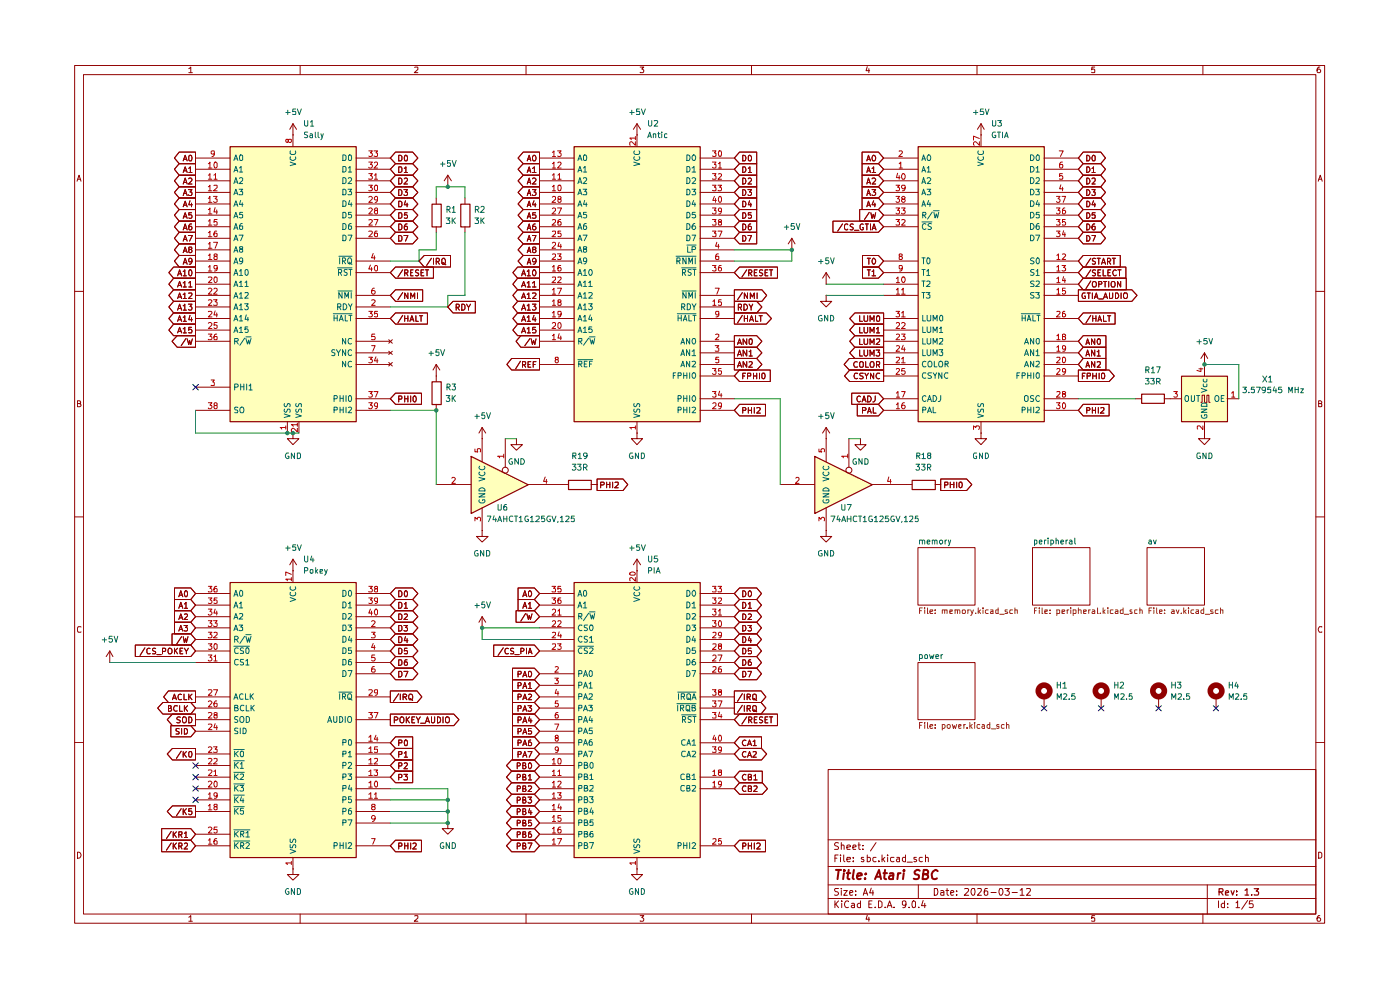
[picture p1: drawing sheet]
<svg xmlns="http://www.w3.org/2000/svg" width="297mm" height="210mm" viewBox="0 0 297 210" stroke-linecap="round" stroke-linejoin="round" font-family="sans-serif">
<g fill="none" stroke="#910000" stroke-width=".21">
<path d="M15.8 13.9h265.2v181.9h-265.2zM17.7 15.8h261.4v178.1h-261.4zM40 14.6l.5-.4v1.2M40 15.4h.8M63.7 13.9v1.9M88 14.3l.6-.1v.5l-.7 .7h.7M111.6 13.9v1.9M135.8 14.2h.8l-.5 .4 .5 .3-.1 .4h-.7M159.4 13.9v1.9M184 14.1l-.3 .9h.8M184.3 14.6v.8M207.3 13.9v1.9"/>
<path d="M232.2 14.2h-.6v.6l.1-.2h.4l.1 .2v.5h-.6M255.2 13.9v1.9M280 14.2a.55 .55 0 0 0-.6 .5l.2 .7h.4l.2-.2v-.3l-.3-.3h-.2l-.3 .3M16.3 38.4l.5-1.2 .4 1.2M16.5 38h.6M279.7 38.4l.4-1.2 .4 1.2M279.7 38h.6M15.8 61.8h1.9M279.1 61.8h1.9M16.4 85.6h.6v-.5l-.6-.1v1.3h.5l.3-.4-.3-.3M279.7 85.6h.5l.2-.3-.2-.3h-.5v1.3h.5l.2-.1v-.4l-.2-.2M15.8 109.6h1.9"/>
<path d="M279.1 109.6h1.9M17.2 133l-.6-.1-.2 .3v.7l.2 .2 .6-.1M280.4 133l-.5-.1-.2 .5 .2 .7 .5-.1M15.8 157.5h1.9M279.1 157.5h1.9M175.7 163.2h103.4v30.7h-103.4zM175.7 178.1h103.4M177.9 178.8l-.6-.1-.3 .4 .1 .2a.56 .56 0 0 1 .6 .3 .56 .56 0 0 1 0 .6h-.7M178.5 179.4l.1-.2 .5 .2v.8M178.5 178.7v1.5M179.7 179.7l.7-.1-.1-.3-.4-.1-.2 .2v.8h.6M180.9 179.7l.7-.1-.2-.4h-.3l-.2 .2v.6l.1 .2h.5"/>
<path d="M182 179.2h.5M182.2 178.7v1.3l.1 .2h.2M183.1 179.3v.1M185.8 178.7l-1.1 1.8M16.4 180.8a.65 .65 0 0 1 .8 .6 .65 .65 0 0 1-.8 .6zM40 194.6l.5-.4v1.2M40 195.4h.8M63.7 193.9v1.9M88 194.3l.6-.1v.5l-.7 .7h.7M111.6 193.9v1.9M135.8 194.2h.8l-.5 .5 .5 .2-.1 .4h-.7M159.4 193.9v1.9"/>
<path d="M175.7 190.6h103.4M175.7 187.7h103.4M175.7 183.8h103.4M177.1 191.1v1.4M177.1 182h.4M177.3 191.8l.6 .7M177.8 181.4h-.7v1.4M177.9 188.5l-.8 .1v.4l.6 .2 .2 .4-.4 .3-.5-.1M177.9 191.1l-.8 .8M178.3 181.4v.1M178.3 181.9v.9M178.5 188.5v.1"/>
<path d="M178.5 188.9v1M178.6 191.1v.2M178.6 191.6v.9M179 188.9h.7l-.7 1h.7M179 181.4v1.1l.2 .3M179.7 182.3l.7-.1-.1-.3h-.6v.1v.7h.6M180 191.3v-.1a.7 .7 0 0 0-.9 .5 .7 .7 0 0 0 .6 .8l.3-.1M180.3 189.4l.6-.2-.1-.3-.5 .1v.7l.1 .2 .4-.1M180.7 191.7l.4-.1 .2 .2v.7M181 182.6v.2M181 181.9v.1M181.3 191.9l-.7 .3 .2 .3 .5-.1"/>
<path d="M181.5 189.7v.2M181.5 189v.1M182.5 191.7a.45 .45 0 0 0-.6 .2l.1 .5h.5M182.5 191.1v1.4M183.1 180.1v.1M183.1 189.9l.5-1.4 .5 1.4M183.2 181.9h-.4l-.1 .1 .2 .3 .3 .1v.3h-.5M183.2 189.5h.8M184 194.1l-.3 .9h.8M184 181.9h.5l.2 .6a.45 .45 0 0 1-.7 .2M184 181.4v1.4M184.3 194.6v.8"/>
<path d="M184.3 191.8h.5M184.8 188.4l-.3 1h.8M185 191.1h-.7v1.4h.7M185.2 188.9v1M185.7 192.4v.1M185.8 181.9h-.5l-.1 .2v.4l.2 .3 .4-.1M186.4 191.1h.3l.4 .3v.8l-.4 .3h-.3zM186.4 182.6v.2M187.1 181.4v1.4M187.3 182.2l.4 .6M187.7 181.9l-.6 .5M187.8 192.4v.1"/>
<path d="M188.2 192.5l.5-1.4 .5 1.4M188.3 181.4v.1M188.3 181.9v.9M188.4 192.1h.7M189.7 192.4v.1M189.7 181.9h-.6l-.2 .6a.52 .52 0 0 0 .8 .2M190.2 181.9h.6v.9M190.8 182.2h-.5l-.1 .3 .1 .3 .5-.1M192.1 181.9h-.5l-.2 .6a.45 .45 0 0 0 .7 .2M192.1 181.4v1.4M192.2 191.8l-.3 .2-.5-.1v-.6l.3-.2 .4 .1a1.05 1.05 0 0 1-.3 1.3h-.3M192.4 182.9h1.1"/>
<path d="M192.9 192.4v.1M193.5 191.3l.4-.2 .3 .2-.1 1.1h-.6zM194.4 181.9h-.5v.3l.6 .3-.3 .3-.3-.1M194.8 187.7v2.9M194.9 192.4v.1M195.7 181.9h-.5l-.2 .6a.45 .45 0 0 0 .7 .2M195.8 191l-.3 1.1h.9M196.2 191.6v.9M196.3 182l.6-.1v.9M196.3 181.4v1.4M198.2 188.5h.5a.83 .83 0 0 1 .2 .9 .83 .83 0 0 1-.7 .5zM199.6 189h.6v.9"/>
<path d="M200.2 189.2l-.6 .2v.4h.6M200.7 188.9h.6M200.9 188.5v1.2l.4 .2M201.7 189.4l.7-.2-.1-.2-.5-.1-.1 .2 .1 .7h.5M202.9 189.7v.2M202.9 189v.1M204.6 188.6l.7-.1 .2 .3-.9 1.1h.9M206.2 188.6l.5-.1a1.1 1.1 0 0 1-.2 1.4l-.3-.2-.2-.4zM207.3 193.9v1.9M207.4 188.6l.7-.1 .1 .3-.8 1.1h.8M209.5 188.5h-.5a.94 .94 0 0 0 0 1.4l.6-.2v-.6l-.6-.1-.2 .2M210.2 189.3h1.1"/>
<path d="M212.1 188.5a.75 .75 0 0 1 .8 .6 .75 .75 0 0 1-.5 .8 .89 .89 0 0 1-.3-1.4zM213.2 188.5h.9l-.5 .5h.3l.2 .2-.1 .5-.1 .2-.7-.2M214.7 189.3h1.1M216.4 188.8l.4-.3v1.4M216.4 189.9h.9M217.8 188.6l.6-.1 .2 .2-.1 .4-.7 .8h.8M232.2 194.2h-.6v.6l.1-.1h.4l.1 .1v.5h-.6M255.2 193.9v1.9M256.1 187.7v6.2M258.5 191.1v1.4M259.8 191.7l-.5-.1-.2 .3 .1 .5h.6M259.8 191.1v1.4"/>
<path d="M260.4 192.4v.1M260.4 191.7v.1M262.2 191.5l.4-.4v1.4M262.2 192.5h.8M264.7 191l-1.3 1.9M265.8 191.1h-.7l-.1 .7h.8v.6h-.8M279.7 180.8h.4l.3 .3v.6l-.3 .3h-.4zM280 194.2a.55 .55 0 0 0-.6 .5l.2 .7h.4l.2-.2v-.3l-.3-.2h-.2l-.3 .2"/>
</g>
<path d="M258.6 189.2h.7l.2-.3-.1-.3-.8-.1v1.4M259 189.2l.5 .7M260 189.4l.6-.1-.1-.4-.4 .1-.1 .7 .1 .2h.5M261.2 188.9l.3 1 .3-1M262.3 189.8v.1M262.3 189v.2M264.1 188.9l.4-.4v1.4M264.1 189.9h.8M265.6 189.8v.1M266.1 188.5h.9l-.5 .5 .5 .3-.1 .5h-.8" fill="none" stroke="#910000" stroke-width=".25"/>
<g fill="none" stroke="#910000" stroke-width=".42">
<path d="M177.3 184.5h1.1M177.9 184.5l-.2 2M179 185.2l-.1 1.3M179.1 184.5v.3M179.6 185.2h.8M180 184.5l-.2 1.7 .4 .3M181.1 184.5l-.2 1.7 .2 .3M181.8 185.9l1-.3v-.3a.6 .6 0 0 0-.9 .2v.9h.7M183.5 186.3v.2M183.7 185.3l.1 .1-.2 .1 .1-.2-.1 .2M185.6 186.5l.9-2 .4 2M185.9 186h.8"/>
<path d="M187.4 185.2h.8M187.8 184.5l-.2 1.7 .4 .3M188.8 185.3h.7l-.1 1.2M189.5 185.6a.85 .85 0 0 0-.9 .5v.3l.2 .1 .6-.1M190.5 185.2l-.1 1.3M191.1 185.2l-.6 .3M191.7 185.2l-.1 1.3M191.8 184.5l-.2 .2h.3l-.1-.2-.1 .3M195.1 184.7l-.2-.2h-.5l-.1 .2a.41 .41 0 0 0-.3 .4 .41 .41 0 0 0 .3 .4l.6 .2v.4l-.4 .4-.7-.1M195.9 185.5l.9-.2 .1-.5-.3-.3h-.6l-.3 2h.8l.4-.4a.49 .49 0 0 0-.4-.6M198.9 184.8l-.3-.3a1.12 1.12 0 0 0-.7 1.9l.5 .1 .4-.2"/>
</g>
<g fill="#fff">
<path d="M194.7 140.5h12.1v12.2h-12.1z"/>
<path d="M194.7 116.2h12.1v12.2h-12.1z"/>
<path d="M219 116.2h12.2v12.2h-12.2z"/>
<path d="M243.3 116.2h12.2v12.2h-12.2z"/>
</g>
<g fill="#ffb">
<path d="M48.8 123.5h26.7v58.4h-26.7z"/>
<path d="M48.8 31.1h26.7v58.3h-26.7z"/>
<path d="M121.8 123.5h26.7v58.4h-26.7z"/>
<path d="M250.6 79.8h9.8v9.6h-9.8z"/>
<path d="M172.8 96.8l12.2 6-12.2 6.1z"/>
<path d="M99.9 96.8l12.1 6-12.1 6.1z"/>
<path d="M121.8 31.1h26.7v58.3h-26.7z"/>
<path d="M194.7 31.1h26.8v58.3h-26.8z"/>
</g>
<g fill="none" stroke="#910000" stroke-width=".21">
<path d="M38 39.6h3.5v2.4h-3.5l-1-1.2zM38 34.7h3.5v2.5h-3.5l-1-1.3zM38 37.2h3.5v2.4h-3.5l-1-1.2zM38 32.3h3.5v2.4h-3.5l-1-1.2zM38.9 36.6l.4-1.2 .4 1.2M38.9 39l.4-1.2 .4 1.2M38.9 34.1l.4-1.2 .4 1.2M38.9 36.2h.6M38.9 38.7h.6M38.9 33.8h.6M40 35.7l.4-.3v1.2M40 37.9l.5-.1 .2 .4-.7 .8h.7"/>
<path d="M40 36.6h.7M40.1 33l.4-.1a.86 .86 0 0 1 .1 1.2h-.4l-.2-.1zM41.5 33.5h7.3M41.5 35.9h7.3M41.5 38.4h7.3M62.1 28.6h.1M62.1 26.2v4.9M62.1 26.2l-.6 1.2M62.1 26.2l.8 1.2M75.5 33.5h7.3M75.5 35.9h7.3M75.5 38.4h7.3"/>
<path d="M83.9 37.2h3.6l1.1 1.2-1.1 1.2h-3.6l-1.1-1.2zM83.9 32.3h3.6l1.1 1.2-1.1 1.2h-3.6l-1.1-1.2zM83.9 39.6h3.6l1.1 1.2-1.1 1.2h-3.6l-1.1-1.2zM83.9 34.7h3.6l1.1 1.2-1.1 1.3h-3.6l-1.1-1.3zM84.6 37.8h.3l.4 .3v.6l-.4 .3h-.3zM84.6 32.9h.3l.4 .3v.7l-.2 .2h-.5zM84.6 35.4h.5l.2 .2v.7l-.4 .3h-.3zM85.8 37.9l.4-.1 .2 .4-.7 .8h.7M85.8 35.7l.3-.3v1.2M85.8 36.6h.6M85.9 33l.3-.1a.86 .86 0 0 1 .1 1.2l-.4-.1zM95 39.6h.1"/>
<path d="M95 37.2l-.8 1.2M95 37.2l.8 1.2M95 37.2v2.4M111 34.7h3.5v2.5h-3.5l-1.1-1.3zM111 32.3h3.5v2.4h-3.5l-1.1-1.2zM111 37.2h3.5v2.4h-3.5l-1.1-1.2zM111 39.6h3.5v2.4h-3.5l-1.1-1.2zM111.8 36.6l.5-1.2 .3 1.2M111.8 34.1l.5-1.2 .3 1.2M111.8 39l.5-1.2 .3 1.2M111.9 36.2h.6M111.9 38.7h.6"/>
<path d="M111.9 33.8h.6M112.9 35.7l.5-.3v1.2M112.9 37.9l.2-.1h.4l.2 .2-.1 .4-.7 .6h.8M112.9 36.6h.8M113.1 33l.3-.1a.84 .84 0 0 1 .1 1.2l-.4-.1a.78 .78 0 0 1 0-1zM114.5 33.5h7.3M114.5 35.9h7.3M114.5 38.4h7.3M135.1 28.6h.1M135.1 26.2v4.9M135.1 26.2l-.7 1.2M135.1 26.2l.8 1.2"/>
<path d="M148.5 33.5h7.3M148.5 35.9h7.3M148.5 38.4h7.3M156.9 37.2h3.6v2.4h-3.6l-1.1-1.2zM156.9 39.6h3.6v2.4h-3.6l-1.1-1.2zM156.9 34.7h3.6v2.5h-3.6l-1.1-1.3zM156.9 32.3h3.6v2.4h-3.6l-1.1-1.2zM157.6 37.8a.64 .64 0 0 1 .6 .6 .64 .64 0 0 1-.6 .6zM157.6 35.4h.4a.66 .66 0 0 1 .2 .7 .66 .66 0 0 1-.6 .5zM157.6 32.9a.66 .66 0 0 1 .6 .5 .66 .66 0 0 1-.2 .7h-.4zM158.8 37.9l.4-.1 .2 .4-.7 .8h.7M158.8 35.7l.3-.3v1.2"/>
<path d="M158.8 36.6h.6M158.8 33l.3-.1a.84 .84 0 0 1 .2 1.2h-.4l-.1-.1zM182.9 34.7h3.5l1.1 1.2-1.1 1.3h-3.5zM182.9 39.6h3.5l1.1 1.2-1.1 1.2h-3.5zM182.9 32.3h3.5l1.1 1.2-1.1 1.2h-3.5zM182.9 37.2h3.5l1.1 1.2-1.1 1.2h-3.5zM183.9 36.6l.3-1.2 .5 1.2M183.9 34.1l.3-1.2 .5 1.2M183.9 39l.3-1.2 .5 1.2M184 36.2h.6M184 38.7h.6M184 33.8h.6"/>
<path d="M185 35.7l.3-.3v1.2M185 37.9l.2-.1h.3l.3 .2-.1 .4-.7 .6h.8M185 36.6h.8M185.2 33h.3a.67 .67 0 0 1 0 1.1l-.3-.1a.78 .78 0 0 1 0-1zM187.5 33.5h7.2M187.5 35.9h7.2M187.5 38.4h7.2M208.1 28.6h.1M208.1 26.2v4.9M208.1 26.2l-.7 1.2M208.1 26.2l.7 1.2M221.5 33.5h7.3"/>
<path d="M221.5 35.9h7.3M221.5 38.4h7.3M229.8 32.3h3.7l1 1.2-1 1.2h-3.7l-1-1.2zM229.8 39.6h3.7l1 1.2-1 1.2h-3.7l-1-1.2zM229.8 37.2h3.7l1 1.2-1 1.2h-3.7l-1-1.2zM229.8 34.7h3.7l1 1.2-1 1.3h-3.7l-1-1.3zM230.5 32.9a.66 .66 0 0 1 .7 .5 .66 .66 0 0 1-.2 .7h-.5zM230.5 37.8a.64 .64 0 0 1 .7 .6 .64 .64 0 0 1-.7 .6zM230.5 35.4h.5a.66 .66 0 0 1 .2 .7 .66 .66 0 0 1-.7 .5zM231.6 37.9l.2-.1h.4l.1 .1v.5l-.7 .6h.7M231.6 35.7l.4-.3v1.2M231.6 36.6h.7"/>
<path d="M231.8 33l.3-.1 .2 .3v.8l-.1 .1-.4-.1a.78 .78 0 0 1 0-1zM36.8 56.6h4.7v2.4h-4.7l-1-1.2zM36.8 59h4.7v2.5h-4.7l-1-1.2zM37.7 58.5l.4-1.3 .4 1.3M37.8 58.1h.6M38 46.9h3.5v2.4h-3.5l-1-1.2zM38 51.7h3.5v2.5h-3.5l-1-1.2zM38 44.5h3.5v2.4h-3.5l-1-1.3zM38 49.3h3.5v2.4h-3.5l-1-1.2zM38 42h3.5v2.5h-3.5l-1-1.2zM38 54.2h3.5v2.4h-3.5l-1-1.2zM38.9 48.8l.4-1.3 .4 1.3"/>
<path d="M38.9 53.6l.4-1.2 .4 1.2M38.9 46.3l.4-1.2 .4 1.2M38.9 51.1l.4-1.1 .4 1.1M38.9 43.9l.4-1.2 .4 1.2M38.9 56.1l.4-1.3 .4 1.3M38.9 57.6l.3-.4v1.3M38.9 41.5l.4-1.3 .4 1.3M38.9 58.5h.6M38.9 48.4h.6M38.9 53.3h.6M38.9 46h.6M38.9 50.8h.6"/>
<path d="M38.9 43.5h.6M38.9 55.7h.6M38.9 41.1h.6M40 50h.8l-.6 1.1M40 40.2h.7l-.4 .5h.3l.1 .2-.1 .5-.5 .1-.1-.2M40.2 52.9l-.2-.1v-.3l.6-.1v.4l-.6 .2v.5l.5 .1a.35 .35 0 0 0 .2-.3 .35 .35 0 0 0-.2-.4M40.3 42.6l-.3 .8h.8M40.3 57.2a.68 .68 0 0 1 .4 .7 .68 .68 0 0 1-.4 .6l-.3-.2v-.8zM40.6 47.5l-.4 .1-.2 .2v.8l.2 .2 .4-.1v-.7h-.5l-.1 .3M40.6 45.1h-.6v.5h.5l.2 .2-.1 .4h-.6M40.6 43.1v.8M40.7 55.4l-.1 .1h-.6v-.5l.2-.2 .4 .2a.85 .85 0 0 1-.2 1.1h-.3"/>
<path d="M41.5 40.8h7.3M41.5 43.3h7.3M41.5 45.6h7.3M41.5 48.1h7.3M41.5 50.5h7.3M41.5 53h7.3M41.5 55.4h7.3M41.5 57.8h7.3M75.5 40.8h7.3M75.5 43.3h7.3M75.5 45.6h7.3M75.5 48.1h7.3"/>
<path d="M75.5 50.5h7.3M75.5 55.4h7.3M75.5 57.8h7.3M83.9 44.5h3.6l1.1 1.1-1.1 1.3h-3.6l-1.1-1.3zM83.9 46.9h3.6l1.1 1.2-1.1 1.2h-3.6l-1.1-1.2zM83.9 49.3h3.6l1.1 1.2-1.1 1.2h-3.6l-1.1-1.2zM83.9 56.6h8v2.4h-8l-1.1-1.2zM83.9 42h3.6l1.1 1.3-1.1 1.2h-3.6l-1.1-1.2zM84.6 45.1h.5l.2 .3v.7l-.4 .2h-.3zM84.6 47.5h.3l.4 .3v.6l-.4 .4h-.3zM84.6 50h.3l.4 .2v.7l-.2 .2h-.5zM84.6 42.7h.3l.4 .2v.7l-.2 .3h-.5z"/>
<path d="M84.6 40.2l.5 .1 .2 .3v.5l-.4 .4h-.3zM85.4 57.2l-1 1.6M85.7 50h.8l-.5 1.1M85.7 40.2h.7l-.4 .5h.4v.2v.5l-.5 .1-.2-.2M85.9 57.9h.5l.1-.2v-.3l-.1-.2h-.5v1.3M86 42.6l-.2 .8h.7M86.2 57.9l.3 .6M86.4 45.1h-.5l-.1 .5h.6v.6h-.6M86.4 47.5h-.3a.93 .93 0 0 0-.2 1.2 .43 .43 0 0 0 .5-.1 .43 .43 0 0 0 0-.6h-.5l-.1 .3M86.4 43.1v.8M87.1 57.8h.4M87.6 57.2h-.5v1.3h.5"/>
<path d="M88.8 57.3h-.6v.4l.5 .2 .1 .4-.2 .2-.5-.1M89.3 57.8h.4M89.9 57.2h-.6v1.3h.6M90 54.2h5.6v2.4h-5.6l-1.1-1.2zM90.3 57.2h.6M90.6 57.2v1.3M91.5 54.8l-1 1.5M91.9 54.8v1.3M92.5 55.5l.6-.1v-.5l-.6-.1v1.3M92.5 42v1.3M92.5 48.1v1.2M92.8 55.5l.4 .6"/>
<path d="M93.7 55l.3-.2h.2a.86 .86 0 0 1 0 1.3l-.5-.2zM93.9 55.7l.7 .4M98.6 42v1.3M98.6 48.1v1.2M109.8 59h4.7v2.5h-4.7l-1-1.2zM109.8 56.6h4.7v2.4h-4.7l-1-1.2zM110.7 58.5l.4-1.3 .4 1.3M110.7 58.1h.6M111 44.5h3.5v2.4h-3.5l-1.1-1.3zM111 49.3h3.5v2.4h-3.5l-1.1-1.2zM111 46.9h3.5v2.4h-3.5l-1.1-1.2zM111 51.7h3.5v2.5h-3.5l-1.1-1.2z"/>
<path d="M111 42h3.5v2.5h-3.5l-1.1-1.2zM111 54.2h3.5v2.4h-3.5l-1.1-1.2zM111.8 46.3l.5-1.2 .3 1.2M111.8 51.1l.5-1.1 .3 1.1M111.8 48.8l.5-1.3 .3 1.3M111.8 53.6l.5-1.2 .3 1.2M111.8 43.9l.5-1.2 .3 1.2M111.8 41.5l.5-1.3 .3 1.3M111.8 57.6l.4-.4v1.3M111.8 56.1l.5-1.3 .3 1.3M111.8 58.5h.7M111.9 48.4h.6"/>
<path d="M111.9 53.3h.6M111.9 46h.6M111.9 50.8h.6M111.9 43.5h.6M111.9 55.7h.6M111.9 41.1h.6M112.9 50h.8l-.5 1.1M112.9 40.2h.8l-.4 .5 .4 .2v.3l-.2 .3h-.4l-.2-.2M113.1 57.3a.61 .61 0 0 1 .7 .5 .61 .61 0 0 1-.4 .7 .71 .71 0 0 1-.3-1.2zM113.2 52.9l-.3-.2 .2-.3h.4l.2 .3-.1 .1a.51 .51 0 0 0-.6 .7h.6l.1-.3-.2-.3M113.3 42.6l-.4 .8h.8M113.5 47.5l-.4 .2-.2 .8 .3 .3h.3l.2-.3-.2-.5h-.4l-.2 .3"/>
<path d="M113.5 43.1v.8M113.6 45.1h-.6l-.1 .5h.7v.6h-.7M113.7 55.4l-.2 .1h-.4l-.2-.1v-.4l.3-.2h.3l.2 .2-.2 .9-.4 .2M114.5 40.8h7.3M114.5 43.3h7.3M114.5 45.6h7.3M114.5 48.1h7.3M114.5 50.5h7.3M114.5 53h7.3M114.5 55.4h7.3M114.5 57.8h7.3M148.5 40.8h7.3"/>
<path d="M148.5 43.3h7.3M148.5 45.6h7.3M148.5 48.1h7.3M148.5 50.5h7.3M148.5 53h7.3M148.5 55.4h7.3M148.5 57.8h7.3M156.9 56.6h8v2.4h-8l-1.1-1.2zM156.9 42h3.6v2.5h-3.6l-1.1-1.2zM156.9 49.3h3.6v2.4h-3.6l-1.1-1.2zM156.9 44.5h3.6v2.4h-3.6l-1.1-1.3zM156.9 46.9h3.6v2.4h-3.6l-1.1-1.2z"/>
<path d="M157.6 42.7a.66 .66 0 0 1 .6 .4 .66 .66 0 0 1-.2 .8h-.4zM157.6 50a.66 .66 0 0 1 .6 .4 .66 .66 0 0 1-.2 .7h-.4zM157.6 45.1h.4a.66 .66 0 0 1 .2 .8 .66 .66 0 0 1-.6 .4zM157.6 47.5a.64 .64 0 0 1 .7 .6 .64 .64 0 0 1-.7 .7zM157.6 40.2a.64 .64 0 0 1 .6 .7 .64 .64 0 0 1-.6 .6zM158.4 57.2l-1 1.6M158.7 50h.7l-.5 1.1M158.7 40.2h.7l-.4 .5 .4 .2v.3l-.2 .3h-.4l-.1-.2M158.8 57.9l.6-.1v-.5l-.6-.1v1.3M159 42.6l-.2 .8h.6M159.1 57.9l.4 .6M159.3 47.5l-.4 .1-.1 .2v.8l.4 .2 .2-.3-.1-.5h-.5v.3"/>
<path d="M159.3 43.1v.8M159.3 45.1h-.5v.5h.4l.2 .2-.1 .4h-.5M160 57.8h.4M160.6 57.2h-.6v1.3h.6M161.8 57.3l-.5-.1-.2 .2v.3l.7 .4-.3 .4-.4-.1M162.3 57.8h.4M162.9 57.2h-.6v1.3h.6M163.2 57.2h.7M163.6 57.2v1.3M168 53h.1M168 50.5l-.8 1.2M168 50.5l.7 1.2"/>
<path d="M168 50.5v2.5M175.3 57.8l-.8 1.2M175.3 57.8l.7 1.2M175.3 57.8v2.5M176.7 46.9h9.7l1.1 1.2-1.1 1.2h-9.7zM178.7 47.5l-1 1.5M179.8 47.7l-.3-.2-.3 .3v.8l.3 .2 .3-.2M181 47.6h-.6v.4l.5 .3 .1 .2-.2 .3-.5-.1M181.3 48.9h.9M182.4 44.5h4l1.1 1.1-1.1 1.3h-4zM182.9 42h3.5l1.1 1.3-1.1 1.2h-3.5zM183 56.6h3.4l1.1 1.2-1.1 1.2h-3.4z"/>
<path d="M183 54.2h3.4l1.1 1.2-1.1 1.2h-3.4zM183.1 47.6l-.3-.1-.3 .3v.6l.1 .3h.5v-.4h-.1M183.6 47.5h.6M183.9 41.5l.3-1.3 .5 1.3M183.9 43.9l.3-1.2 .5 1.2M183.9 47.5v1.3M184 43.5h.6M184 41.1h.6M184 57.2h.7M184 54.8h.7M184.3 54.8v1.3M184.3 57.2v1.3"/>
<path d="M184.4 45l-1 1.6M184.7 47.5v1.3M184.7 45.1l.3 1.2 .3-.8 .2 .8 .3-1.2M185 48.8l.4-1.3 .4 1.3M185 40.2h.8l-.5 .5 .5 .2v.3l-.3 .3h-.3l-.2-.2M185 57.6h.2l.1-.4v1.3M185 58.5h.8M185.2 54.9l.1-.1a.68 .68 0 0 1 .5 .6 .68 .68 0 0 1-.5 .7 .81 .81 0 0 1-.1-1.2zM185.2 48.4h.6M185.3 42.6l-.3 .8h.8M185.6 43.1v.8M187.5 40.8h7.2"/>
<path d="M187.5 43.3h7.2M187.5 45.6h7.2M187.5 48.1h7.2M187.5 55.4h7.2M187.5 57.8h7.2M221.5 40.8h7.3M221.5 43.3h7.3M221.5 45.6h7.3M221.5 48.1h7.3M221.5 50.5h7.3M221.5 55.4h7.3M221.5 57.8h7.3"/>
<path d="M229.8 44.5h3.7l1 1.1-1 1.3h-3.7l-1-1.3zM229.8 42h3.7l1 1.3-1 1.2h-3.7l-1-1.2zM229.8 59h9.1v2.5h-9.1l-1-1.2zM229.8 49.3h3.7l1 1.2-1 1.2h-3.7l-1-1.2zM229.8 46.9h3.7l1 1.2-1 1.2h-3.7l-1-1.2zM229.8 54.2h7.9v2.4h-7.9l-1-1.2zM229.8 56.6h9v2.4h-9l-1-1.2zM230.5 45.1h.5a.66 .66 0 0 1 .2 .8 .66 .66 0 0 1-.7 .4zM230.5 40.2a.64 .64 0 0 1 .7 .7 .64 .64 0 0 1-.7 .6zM230.5 42.7a.66 .66 0 0 1 .7 .4 .66 .66 0 0 1-.2 .8h-.5zM230.5 50a.66 .66 0 0 1 .7 .4 .66 .66 0 0 1-.2 .7h-.5zM230.5 47.5a.64 .64 0 0 1 .7 .6 .64 .64 0 0 1-.7 .7z"/>
<path d="M231.4 59.6l-1 1.6M231.4 54.8l-1 1.5M231.4 57.2l-1 1.6M231.6 40.2h.7l-.3 .5 .3 .1v.5l-.1 .2h-.4l-.2-.2M231.6 50h.8l-.5 1.1M232 42.6l-.4 .8h.8M232 59.7l.5 .2a.74 .74 0 0 1-.2 1h-.4a.86 .86 0 0 1 .1-1.2zM232.2 47.5l-.4 .2-.2 .8 .3 .3 .4-.2-.1-.6h-.4l-.2 .3M232.2 43.1v.8M232.3 45.1h-.6l-.1 .5h.7v.6h-.7M232.4 54.9l-.4-.1-.3 .2 .1 .4 .5 .1v.5h-.6M232.4 57.3l-.4-.1-.3 .3 .1 .2 .5 .2v.5h-.6"/>
<path d="M232.8 54.8h.6M232.9 57.8h.4M233.1 54.8v1.3M233.5 57.2h-.6v1.3h.6M233.7 56.1l.4-1.3 .4 1.3M233.9 55.7h.5M234 57.2v1.3h.6M234.1 59.7h.7M234.4 59.7v1.2M235 55.5l.5-.1 .1-.4-.2-.2h-.4v1.3M235 57.8h.5M235.2 59.7v1.2"/>
<path d="M235.2 55.5l.4 .6M235.6 57.2h-.6v1.3h.6M235.8 59.9l.3-.2 .3 .1a.87 .87 0 0 1 0 1.1h-.5l-.2-.4zM236 54.8h.6M236.3 54.8v1.3M236.8 57.4l-.2-.2a.65 .65 0 0 0-.5 .7 .65 .65 0 0 0 .5 .6l.2-.2M237.2 57.2h.6M237.5 57.2v1.3M237.7 59.7v1.2l-.6-1.2v1.2M36.8 66.4h4.7v2.4h-4.7l-1-1.2zM36.8 68.8h4.7v2.4h-4.7l-1-1.2zM36.8 61.5h4.7v2.4h-4.7l-1-1.2z"/>
<path d="M36.8 63.9h4.7v2.5h-4.7l-1-1.3zM37.6 71.2h3.9v2.5h-3.9l-1.1-1.3zM37.7 68.2l.4-1.2 .4 1.2M37.7 70.6l.4-1.2 .4 1.2M37.7 60.9l.4-1.2 .4 1.2M37.7 63.3l.4-1.2 .4 1.2M37.7 65.8l.4-1.3 .4 1.3M37.8 67.8h.6M37.8 70.3h.6M37.8 60.5h.6M37.8 63h.6M37.8 65.4h.6"/>
<path d="M38.9 67.3l.3-.3v1.2M38.9 69.8l.3-.4v1.2M38.9 60l.3-.3v1.2M38.9 62.5l.3-.4v1.2M38.9 64.9l.3-.4v1.3M38.9 68.2h.6M38.9 70.6h.6M38.9 60.9h.6M38.9 63.3h.6M38.9 65.8h.6M39.5 71.8l-1.1 1.5M39.7 71.9l.3 1.2 .2-.9 .3 .9 .3-1.2"/>
<path d="M40 64.5h.7l-.4 .5 .4 .3-.1 .4-.5 .1-.1-.2M40 60l.4-.3v1.2M40 62.2l.6-.1 .1 .4-.7 .8h.7M40 60.9h.7M40.3 66.9l-.3 .9h.8M40.6 69.4h-.6v.5a.45 .45 0 0 1 .6 .1 .45 .45 0 0 1 0 .6l-.6-.1M40.6 67.4v.8M41.5 60.3h7.3M41.5 62.7h7.3M41.5 65.1h7.3M41.5 67.6h7.3M41.5 70h7.3"/>
<path d="M41.5 72.4h7.3M75.5 62.7h7.3M75.5 65.1h7.3M75.5 67.6h7.3M75.5 72.4h7.3M75.5 74.8h7.3M75.5 77.3h7.3M82.5 72.1l.7 .7M82.5 74.5l.7 .7M82.5 76.9l.7 .7M83.2 72.1l-.7 .7M83.2 74.5l-.7 .7"/>
<path d="M83.2 76.9l-.7 .7M83.9 66.4h6.8v2.4h-6.8l-1.1-1.2zM83.9 61.5h5.8v2.4h-5.8l-1.1-1.2zM85.4 66.9l-1 1.6M85.4 62.1l-1 1.5M85.9 67v1.2M85.9 67.6h.6M86.5 62.1v1.2l-.6-1.2v1.2M86.5 67v1.2M87 68.2l.4-1.2 .4 1.2M87.1 63.3v-1.2l.4 .9 .5-.9v1.2M87.1 67.8h.5"/>
<path d="M88.2 67v1.2h.5M88.6 62.1v1.2M89 67h.7M89.3 67v1.2M92.5 79.8h.1M92.5 77.3v3.6M92.5 77.3l-.6 1.2M92.5 77.3l.8 1.2M96.1 63.9h4.7v2.5h-4.7l-1.1-1.3zM96.8 65.2l.6-.1v-.5l-.6-.1v1.3M97 65.2l.5 .6M98 64.5h.3l.3 .4v.5l-.3 .4h-.3z"/>
<path d="M99 64.5l.4 .7 .4-.7M99.4 65.2v.6M108.5 76h6v2.5h-6l-1-1.2zM109.8 61.5h4.7v2.4h-4.7l-1-1.2zM109.8 63.9h4.7v2.5h-4.7l-1-1.3zM109.8 66.4h4.7v2.4h-4.7l-1-1.2zM109.8 68.8h4.7v2.4h-4.7l-1-1.2zM110.4 76.6l-1 1.6M110.5 71.2h4v2.5h-4l-1-1.3zM110.7 63.3l.4-1.2 .4 1.2M110.7 65.8l.4-1.3 .4 1.3M110.7 60.9l.4-1.2 .4 1.2"/>
<path d="M110.7 68.2l.4-1.2 .4 1.2M110.7 70.6l.4-1.2 .4 1.2M110.7 67.8h.6M110.7 70.3h.6M110.7 60.5h.6M110.7 63h.6M110.7 65.4h.6M110.8 77.4h.5l.2-.2v-.4l-.7-.1v1.2M111.2 77.4l.3 .5M111.8 62.5l.4-.4v1.2M111.8 64.9l.4-.4v1.3M111.8 60l.4-.3v1.2"/>
<path d="M111.8 67.3l.4-.3v1.2M111.8 69.8l.4-.4v1.2M111.8 68.2h.7M111.8 70.6h.7M111.8 60.9h.7M111.8 63.3h.7M111.8 65.8h.7M112 77.3h.4M112.4 71.8l-1.1 1.5M112.6 76.7h-.6v1.2h.6M112.7 71.9l.2 1.2 .3-.9 .3 .9 .2-1.2M112.9 62.2l.6-.1 .2 .2-.1 .4-.7 .6h.8"/>
<path d="M112.9 64.5h.8l-.4 .5 .3 .1 .1 .4-.2 .3h-.4l-.2-.2M112.9 60l.5-.3v1.2M112.9 60.9h.8M113.1 77.3h.4M113.3 66.9l-.4 .9h.8M113.5 67.4v.8M113.6 69.4h-.6l-.1 .6 .2-.1h.4l.2 .2-.1 .4h-.7M113.7 76.7h-.6v1.2M114.5 60.3h7.3M114.5 62.7h7.3M114.5 65.1h7.3M114.5 67.6h7.3"/>
<path d="M114.5 70h7.3M114.5 72.4h7.3M114.5 77.3h7.3M148.5 62.7h7.3M148.5 65.1h7.3M148.5 67.6h7.3M148.5 72.4h7.3M148.5 74.8h7.3M148.5 77.3h7.3M148.5 79.8h7.3M155.8 61.5h5.8l1 1.2-1 1.2h-5.8zM155.8 63.9h4.7l1.1 1.2-1.1 1.3h-4.7z"/>
<path d="M155.8 71.2h4.7l1.1 1.2-1.1 1.3h-4.7zM155.8 73.7h4.7l1.1 1.1-1.1 1.2h-4.7zM155.8 76h4.7l1.1 1.3-1.1 1.2h-4.7zM155.8 66.4h6.8l1.1 1.2-1.1 1.2h-6.8zM156.5 73.1l.4-1.2 .4 1.2M156.5 75.5l.4-1.2 .4 1.2M156.5 77.9l.4-1.2 .4 1.2M156.6 72.7h.5M156.6 75.2h.5M156.6 77.6h.5M156.6 65.2l.7-.1v-.4l-.2-.2h-.5v1.3M156.9 78.5h6.5v2.4h-6.5l-1.1-1.1z"/>
<path d="M157 65.2l.3 .6M157.5 62.1l-1 1.5M157.5 66.9l-1 1.6M157.6 79.8h.4M157.8 64.5a.65 .65 0 0 1 .8 .7 .65 .65 0 0 1-.8 .6zM157.9 67.6h.7M157.9 67v1.2M158.2 79.2h-.6v1.2M158.4 71.9v1.2l-.7-1.2v1.2M158.4 74.3v1.2l-.7-1.2v1.2M158.4 76.7v1.2l-.7-1.2v1.2M158.6 62.1v1.2l-.7-1.2v1.2"/>
<path d="M158.6 79.8h.6l.1-.6h-.7v1.2M158.6 67v1.2M158.9 64.5l.4 .7 .4-.7M158.9 72.1l.2-.2h.3a.91 .91 0 0 1-.1 1.2l-.4-.3zM158.9 74.6l.4-.3v1.2M158.9 76.8l.4-.1 .3 .3-.8 .9h.8M158.9 75.5h.7M159 68.2l.4-1.2 .5 1.2M159.2 63.3v-1.2l.4 .9 .4-.9v1.2M159.2 67.8h.5M159.3 65.2v.6M159.9 79.8h.6"/>
<path d="M159.9 79.2v1.2M160.3 67v1.2h.5M160.5 79.2v1.2M160.6 62.1v1.2M161 67h.7M161.1 79.2v1.2M161.4 67v1.2M161.6 79.3l.2-.1h.3a.86 .86 0 0 1 0 1.2l-.5-.3zM175.3 62.7v1.2h1.1l-1.1 1.2-1.2-1.2h1.2M175.3 62.7h.1M175.3 60.3h.1M180.2 76h7.3v2.5h-7.3l-1.1-1.2z"/>
<path d="M180.3 78.5h7.2v2.4h-7.2l-1.1-1.1zM181.4 68.8h6.1v2.4h-6.1l-1.1-1.2zM181.4 71.2h6.1v2.5h-6.1l-1.1-1.3zM181.4 73.7h6.1v2.3h-6.1l-1.1-1.2zM181.4 66.4h6.1v2.4h-6.1l-1.1-1.2zM181.9 76.8a.61 .61 0 0 0-.8 .3 .61 .61 0 0 0 .3 .8l.5-.1M182 79.2h-.6a.61 .61 0 0 0-.2 .8 .61 .61 0 0 0 .8 .3M182.4 69.4v1.2h.6M182.4 71.9v1.2h.6M182.4 74.3v1.2h.6M182.4 76.9l.2-.2 .5 .2v.8l-.1 .2h-.5l-.1-.2zM182.4 67v1.2h.6"/>
<path d="M183.1 79.2h-.6l-.1 .1 .2 .5h.3l.2 .2v.3h-.7M183.3 69.4v1l.2 .2h.4l.2-.2v-1M183.3 71.9v.9l.3 .3 .4-.1 .1-.2v-.9M183.3 74.3v1l.3 .2h.2l.3-.2v-1M183.3 67v1l.2 .2h.4l.2-.2v-1M183.5 79.2l.3 .6 .4-.6M183.6 76.7v1.2h.6M183.8 79.8v.6M184.6 70.6v-1.2l.4 .9 .4-.9v1.2M184.6 73.1v-1.2l.4 .8 .4-.8v1.2M184.6 75.5v-1.2l.4 .9 .4-.9v1.2M184.6 68.2v-1.2l.4 .8 .4-.8v1.2"/>
<path d="M184.7 76.9l.5-.2a.86 .86 0 0 1 .1 1.2h-.6l-.1-.3zM185.3 79.2v1.2l-.6-1.2v1.2M185.8 74.3h.8l-.3 .5h.3v.6l-.2 .1h-.4l-.2-.1M185.9 69.8l.4-.4v1.2M185.9 72l.6-.1 .1 .5-.8 .7h.8M185.9 77.4h.5l.2-.2v-.4l-.7-.1v1.2M185.9 70.6h.7M186 67.1l.4-.1 .2 .2v.8l-.2 .2-.4-.1zM186.3 77.4l.3 .5M186.6 79.2h-.5a.61 .61 0 0 0-.2 .7 .61 .61 0 0 0 .7 .4M187.5 60.3h7.2M187.5 62.7h7.2"/>
<path d="M187.5 67.6h7.2M187.5 70h7.2M187.5 72.4h7.2M187.5 74.8h7.2M187.5 77.3h7.2M187.5 79.8h7.2M221.5 60.3h7.3M221.5 62.7h7.3M221.5 67.6h7.3M221.5 72.4h7.3M221.5 74.8h7.3M221.5 77.3h7.3"/>
<path d="M221.5 79.8h7.3M228.8 61.5h11.3l1.1 1.2-1.1 1.2h-11.3zM228.8 78.5h6.5l1.1 1.3-1.1 1.1h-6.5zM229.6 79.8h.4M229.8 76h4.8v2.5h-4.8l-1-1.2zM229.8 71.2h4.8v2.5h-4.8l-1-1.3zM229.8 73.7h4.8v2.3h-4.8l-1-1.2zM229.8 66.4h6.8v2.4h-6.8l-1-1.2zM230.2 62.1h-.4a.61 .61 0 0 0-.3 .8 .61 .61 0 0 0 .8 .3v-.4h-.3M230.2 79.2h-.6v1.2M230.4 77.9l.3-1.2 .4 1.2M230.4 73.1l.3-1.2 .4 1.2"/>
<path d="M230.4 75.5l.3-1.2 .4 1.2M230.5 72.7h.6M230.5 75.2h.6M230.5 77.6h.6M230.6 79.8h.6l.1-.6h-.7v1.2M230.6 62.1h.7M231 62.1v1.2M231.4 66.9l-1 1.6M231.7 62.1v1.2M231.8 67.6h.7M231.8 79.8h.8M231.8 67v1.2"/>
<path d="M231.8 79.2v1.2M232.2 63.3l.4-1.2 .3 1.2M232.2 76.7v1.2l-.6-1.2v1.2M232.2 71.9v1.2l-.6-1.2v1.2M232.2 74.3v1.2l-.6-1.2v1.2M232.2 63h.6M232.5 67v1.2M232.6 79.2v1.2M232.8 76.8h.6v.4l-.6 .7h.6M232.8 74.6h.1l.2-.3v1.2M232.8 75.5h.6M232.9 71.9h.4l.1 .2v.7l-.1 .2a.6 .6 0 0 1-.6-.4 .6 .6 0 0 1 .2-.7z"/>
<path d="M232.9 68.2l.4-1.2 .4 1.2M233 67.8h.6M233.1 60.3h.5l.2-.2-.1-.3-.6-.1v1.2M233.1 63.4h.9M233.2 79.2v1.2M233.7 79.3l.2-.1h.3a.77 .77 0 0 1-.2 1.2l-.3-.3zM234.1 63.3l.4-1.2 .5 1.2M234.1 67v1.2h.6M234.3 63h.5M235 67h.6M235.3 67v1.2M235.4 62.1v1.1l.1 .1h.3l.3-.2v-1"/>
<path d="M236.6 62.1h.5a.66 .66 0 0 1 .2 .8 .66 .66 0 0 1-.7 .4zM237.8 62.1v1.2M255.5 77.3h.1M255.5 74.8v5M255.5 74.8l-.7 1.2M255.5 74.8l.7 1.2M41.5 82.1h7.3M41.5 87h7.3M61 89.4v2.5M62.1 91.9v1.2h1.3l-1.3 1.2-1.1-1.2h1.1M62.1 91.9h.1M63.4 89.4v2.5"/>
<path d="M75.5 84.6h7.3M75.5 87h7.3M83.9 83.4h5.5v2.4h-5.5l-1.1-1.2zM84.6 84.7h.5l.2-.2v-.3l-.2-.2h-.5v1.3M85.9 84v1.3M85.9 84.6h.6M86.5 84v1.3M87.1 84v1.3M87.9 84a.68 .68 0 0 1 .4 .6 .68 .68 0 0 1-.4 .7l-.3-.3v-.8zM92.5 85.8v1.2M102.3 93.1h.1M102.3 90.7v7.3"/>
<path d="M102.3 90.7l-.7 1.2M102.3 90.7l.7 1.2M107.2 93.1v6M109.6 93.1v1.2h1.2l-1.2 1.2-1.2-1.2h1.2M109.6 93.1h.1M135.1 91.9v1.2h1.2l-1.2 1.2-1.2-1.2h1.2M135.1 91.9h.1M135.1 89.4v2.5M148.5 84.6h7.3M148.5 87h7.3M156.9 85.8h5.5v2.4h-5.5l-1.1-1.2zM157.6 87h.6v-.5l-.6-.1v1.2"/>
<path d="M158.8 87h.6M158.8 86.4v1.2M159.4 86.4v1.2M160 86.4v1.2M160.5 86.5l.5-.1 .3 .3-.8 .9h.8M175.3 93.1h.1M175.3 90.7v7.3M175.3 90.7l-.8 1.2M175.3 90.7l.7 1.2M180.1 93.1v6M180.7 83.4h5.7l1.1 1.2-1.1 1.2h-5.7zM181.9 85.8h4.5l1.1 1.2-1.1 1.2h-4.5z"/>
<path d="M182.5 93.1v1.2h1.2l-1.2 1.2-1.1-1.2h1.1M182.5 93.1h.1M182.5 84.2l-.2-.2a.6 .6 0 0 0-.5 .7 .6 .6 0 0 0 .7 .5v-.1M182.9 85.3l.4-1.3 .4 1.3M183 87h.6l.1-.1-.1-.4-.6-.1v1.2M183 84.8h.6M184.1 84a.65 .65 0 0 1 .7 .6 .65 .65 0 0 1-.7 .7zM184.1 87.6l.3-1.2 .4 1.2M184.2 87.3h.5M185.3 86.4v1.2h.5M185.7 84v.8l-.2 .4-.3 .1M187.5 84.6h7.2"/>
<path d="M187.5 87h7.2M208.1 91.9v1.2h1.2l-1.2 1.2-1.3-1.2h1.3M208.1 91.9h.1M208.1 89.4v2.5M221.5 84.6h7.3M221.5 87h7.3M229.8 85.8h5.5v2.4h-5.5l-1-1.2zM230.5 87h.6l.1-.1-.1-.4-.6-.1v1.2M231.7 87h.7M231.7 86.4v1.2M232.4 86.4v1.2M233 86.4v1.2"/>
<path d="M233.5 86.5h.7v.5l-.8 .6h.8M240.9 84.6h1.2M247 84.6h3.6M254.8 85.3h.2v-1.5h.5v1.5h.5v-1.5h.5v1.5h.2M255.5 91.9v1.2h1.2l-1.2 1.2-1.2-1.2h1.2M255.5 91.9h.1M255.5 89.4v2.5M260.4 84.6h2.4M62.1 118.6l-.6 1.2M62.1 118.6l.8 1.2M62.1 118.6v4.9M92.5 102.8h7.4"/>
<path d="M102.3 112.5v1.3h1.2l-1.2 1.2-1.2-1.2h1.2M102.3 112.5h.1M102.3 107.7v4.8M112 102.8h8.6M125.4 102.8h1.3M126.7 101.6h5.5l1 1.2-1 1.3h-5.5zM127.4 102.9l.7-.1 .1-.4-.2-.1h-.6v1.2M128.7 102.8h.7M128.7 102.3v1.2M129.4 102.3v1.2M130 102.3v1.2M130.5 102.4l.6-.1 .1 .5-.8 .7h.8"/>
<path d="M135.1 118.6v4.9M135.1 118.6l-.7 1.2M135.1 118.6l.8 1.2M165.5 102.8h7.3M175.3 112.5v1.3h1.1l-1.1 1.2-1.2-1.2h1.2M175.3 112.5h.1M175.3 107.7v4.8M185 102.8h8.5M194.7 116.2h12.1v12.2h-12.1zM198.4 102.8h1.2M199.6 101.6h5.5l1.1 1.2-1.1 1.3h-5.5zM200.4 102.9l.7-.1v-.4l-.7-.1v1.2"/>
<path d="M201.6 102.3v1.2M201.6 102.8h.8M202.4 102.3v1.2M202.9 102.3v1.2M203.5 102.4l.1-.1 .4 .1v1h-.5zM219 116.2h12.2v12.2h-12.2zM243.3 116.2h12.2v12.2h-12.2zM23.3 138.1l-.8 1.2M23.3 138.1l.7 1.2M23.3 138.1v2.4M28.7 136.8h11.8l1 1.3-1 1.2h-11.8zM30.7 137.4l-1 1.6"/>
<path d="M31.8 137.6a.45 .45 0 0 0-.6 .2v.6l.1 .3 .5-.1M33 137.6h-.6v.4l.5 .2 .1 .3-.1 .2h-.6M33.3 138.9h.9M34.5 138.2h.5l.1-.2v-.4l-.6-.1v1.2M35.9 137.5l.5 .2a.74 .74 0 0 1-.2 1h-.4a.86 .86 0 0 1 .1-1.2zM36.5 134.5h4l1 1.1-1 1.2h-4zM37 129.5h3.5l1 1.3-1 1.2h-3.5zM37 127.2h3.5l1 1.2-1 1.1h-3.5zM37 132h3.5l1 1.2-1 1.3h-3.5zM37 124.7h3.5l1 1.2-1 1.3h-3.5zM37 137.5v1.2M37.2 138l.5 .7"/>
<path d="M37.7 137.5l-.7 .7M37.9 131.4l.5-1.2 .4 1.2M37.9 129l.5-1.2 .4 1.2M37.9 133.9l.5-1.2 .4 1.2M37.9 126.6l.5-1.3 .4 1.3M38.1 131.1h.5M38.1 128.6h.5M38.1 133.5h.5M38.1 126.2h.5M38.2 138.1h.4M38.5 135l-1 1.6M38.8 137.5h-.6v1.2h.6"/>
<path d="M38.9 135l.2 1.3 .3-.9 .1 .9 .4-1.3M39 132.7h.8l-.4 .4 .3 .1v.6h-.7M39.1 130.3l.4-.1 .3 .4-.8 .8h.8M39.1 128.1l.4-.3v1.2M39.1 137.5l.4 .7 .5-.7M39.1 129h.7M39.4 125.3a.68 .68 0 0 1 .4 .6 .68 .68 0 0 1-.4 .7l-.3-.5 .1-.6zM39.5 138.2v.5M41.5 125.9h7.3M41.5 128.4h7.3M41.5 130.8h7.3M41.5 133.2h7.3"/>
<path d="M41.5 135.6h7.3M41.5 138.1h7.3M62.1 121.1h.1M75.5 125.9h7.3M75.5 128.4h7.3M75.5 130.8h7.3M75.5 133.2h7.3M75.5 135.6h7.3M75.5 138.1h7.3M83.9 132h3.6l1.1 1.2-1.1 1.3h-3.6l-1.1-1.3zM83.9 127.2h3.6l1.1 1.2-1.1 1.1h-3.6l-1.1-1.1zM83.9 134.5h3.6l1.1 1.1-1.1 1.2h-3.6l-1.1-1.2z"/>
<path d="M83.9 129.5h3.6l1.1 1.3-1.1 1.2h-3.6l-1.1-1.2zM83.9 124.7h3.6l1.1 1.2-1.1 1.3h-3.6l-1.1-1.3zM83.9 139.3h3.6l1.1 1.2-1.1 1.2h-3.6l-1.1-1.2zM83.9 136.8h3.6l1.1 1.3-1.1 1.2h-3.6l-1.1-1.2zM84.6 132.7h.5l.2 .2v.7l-.4 .3h-.3zM84.6 127.8h.3l.4 .3v.6l-.4 .3h-.3zM84.6 135h.3l.4 .4v.6l-.4 .3h-.3zM84.6 130.2h.3l.4 .3v.7l-.2 .2h-.5zM84.6 125.3h.3l.4 .3v.6l-.4 .4h-.3zM84.6 140h.5l.2 .2v.7l-.4 .2h-.3zM84.6 137.5h.3l.4 .3v.6l-.2 .3h-.5zM85.7 132.7h.7l-.4 .4 .4 .1v.6h-.7"/>
<path d="M85.8 128.1l.3-.3v1.2M85.8 130.3l.4-.1 .2 .4-.7 .8h.7M85.8 129h.6M86 135l-.2 .9h.7M86 125.3a.68 .68 0 0 1 .5 .6 .68 .68 0 0 1-.5 .7l-.2-.5 .1-.6zM86.4 140h-.5l-.1 .9a.35 .35 0 0 0 .3 .3 .35 .35 0 0 0 .3-.3v-.3l-.2-.2-.4 .2M86.4 137.5h-.5l-.1 .6 .6-.1v.7l-.6-.1M86.4 135.5v.8M102.3 133.2h.1M102.3 130.8l.7 1.2M102.3 130.8l-.7 1.2M102.3 130.8v2.4"/>
<path d="M104.7 136.8h8.7l1.1 1.3-1.1 1.2h-8.7zM106.8 137.4l-1.1 1.6M107.9 137.6l-.3-.1a.67 .67 0 0 0-.5 .5 .67 .67 0 0 0 .3 .7l.5-.1M109 137.6h-.6a.57 .57 0 0 0 .6 .7l-.1 .4h-.6M109.2 138.9h1M109.5 129.5h3.9l1.1 1.3-1.1 1.2h-3.9zM109.9 127.2h3.5l1.1 1.2-1.1 1.1h-3.5zM109.9 124.7h3.5l1.1 1.2-1.1 1.3h-3.5zM110.5 138.2h.4l.3-.3-.1-.3-.6-.1v1.2M110.9 129l.4-1.2 .5 1.2M110.9 126.6l.4-1.3 .5 1.3M111 128.6h.6"/>
<path d="M111 126.2h.6M111.5 130.1l-1 1.6M111.7 137.5v1.2M111.8 130.2l.3 1.2 .2-.8 .2 .8 .4-1.2M112.1 128.1l.3-.3v1.2M112.1 138.7l.3-1.2 .5 1.2M112.1 129h.7M112.2 138.3h.6M112.4 125.3a.68 .68 0 0 1 .4 .6 .68 .68 0 0 1-.4 .7l-.3-.3v-.7zM114.5 125.9h7.3M114.5 128.4h7.3M114.5 130.8h7.3"/>
<path d="M114.5 133.2h7.3M114.5 135.6h7.3M114.5 138.1h7.3M135.1 121.1h.1M148.5 125.9h7.3M148.5 128.4h7.3M148.5 130.8h7.3M148.5 133.2h7.3M148.5 135.6h7.3M148.5 138.1h7.3M156.9 132h3.6l1 1.2-1 1.3h-3.6l-1.1-1.3zM156.9 129.5h3.6l1 1.3-1 1.2h-3.6l-1.1-1.2z"/>
<path d="M156.9 127.2h3.6l1 1.2-1 1.1h-3.6l-1.1-1.1zM156.9 124.7h3.6l1 1.2-1 1.3h-3.6l-1.1-1.3zM156.9 134.5h3.6l1 1.1-1 1.2h-3.6l-1.1-1.2zM156.9 136.8h3.6l1 1.3-1 1.2h-3.6l-1.1-1.2zM156.9 139.3h3.6l1 1.2-1 1.2h-3.6l-1.1-1.2zM157.6 132.7h.4a.66 .66 0 0 1 .2 .7 .66 .66 0 0 1-.6 .5zM157.6 130.2a.66 .66 0 0 1 .6 .5 .66 .66 0 0 1-.2 .7h-.4zM157.6 127.8a.64 .64 0 0 1 .6 .6 .64 .64 0 0 1-.6 .6zM157.6 125.3a.64 .64 0 0 1 .6 .6 .64 .64 0 0 1-.6 .7zM157.6 135a.64 .64 0 0 1 .6 .7 .64 .64 0 0 1-.6 .6zM157.6 137.5a.66 .66 0 0 1 .6 .4 .66 .66 0 0 1-.2 .8h-.4zM157.6 140h.4a.66 .66 0 0 1 .2 .7 .66 .66 0 0 1-.6 .4z"/>
<path d="M158.7 132.7h.7l-.4 .4 .4 .3-.1 .4h-.6M158.8 130.3l.4-.1 .2 .4-.7 .8h.7M158.8 128.1l.3-.3v1.2M158.8 129h.6M159 125.3a.68 .68 0 0 1 .4 .6 .68 .68 0 0 1-.4 .7l-.2-.3v-.7zM159 135l-.2 .9h.6M159.3 140h-.4l-.1 .2v.9h.5l.1-.5-.2-.2h-.3l-.1 .2M159.3 135.5v.8M159.3 137.5h-.5v.6l.5-.1 .1 .2v.3l-.1 .2-.5-.1M23.3 140.5h.1M34.5 149h6l1 1.2-1 1.3h-6l-1.1-1.3zM35.7 150.3l.5-.1v-.5h-.5v1.2l.6-.1 .1-.3-.3-.2"/>
<path d="M35.7 146.6h5.8v2.4h-5.8l-1-1.2zM36.2 153.9h4.3l1 1.2-1 1.2h-4.3zM36.6 158.8h4.9v2.4h-4.9l-1.1-1.3zM36.6 151.5h4.9v2.4h-4.9l-1.1-1.2zM36.6 148.4l.4-1.2 .4 1.2M36.7 148.1h.6M37.6 149.8l-.5-.1a.61 .61 0 0 0-.2 .8 .61 .61 0 0 0 .7 .3M38 154.6h-.7v.4l.6 .2 .1 .2-.1 .3h-.6M38.1 149.7v1.2h.6M38.3 152.1h-.5l-.3 .2 .2 .4 .6 .3-.3 .3-.5-.1M38.4 159.3l-1 1.6M38.5 147.3l-.2-.1a.67 .67 0 0 0-.5 .5 .67 .67 0 0 0 .2 .7l.5-.1"/>
<path d="M38.5 154.5v1.2M38.9 159.4v1.2M38.9 152.1a.46 .46 0 0 1 .6 .4v.4a.46 .46 0 0 1-.6 .4 .86 .86 0 0 1 0-1.2zM39 147.2v1.2h.6M39 159.9l.5 .7M39.1 154.5a.66 .66 0 0 1 .7 .5 .66 .66 0 0 1-.3 .7h-.4zM39.1 149.7v1.2M39.3 150.2l.5 .7M39.5 159.4l-.6 .7M39.8 149.7l-.7 .7M40 159.6l.2-.2h.4a.91 .91 0 0 1-.1 1.2l-.5-.2zM40 152.1a.64 .64 0 0 1 .7 .6 .64 .64 0 0 1-.7 .6z"/>
<path d="M40 147.2v1.2M40.2 147.7l.5 .7M40.7 147.2l-.7 .7M41.5 140.5h7.3M41.5 147.8h7.3M41.5 150.2h7.3M41.5 152.7h7.3M41.5 155.1h7.3M41.5 159.9h7.3M75.5 140.5h7.3M75.5 147.8h7.3M75.5 152.7h7.3"/>
<path d="M75.5 159.9h7.3M75.5 142.9h7.3M75.5 157.6h7.3M82.8 151.5h13.5l1.1 1.2-1.1 1.2h-13.5zM82.8 146.6h5.7l1 1.2-1 1.2h-5.7zM83.7 152.7h.6l.1-.4-.2-.2h-.5v1.2M83.9 156.3h3.6v2.5h-3.6l-1.1-1.2zM83.9 158.8h3.6v2.4h-3.6l-1.1-1.3zM83.9 141.7h3.6l1.1 1.2-1.1 1.3h-3.6l-1.1-1.3zM84.6 157.6h.6l.1-.5-.7-.1v1.2M84.6 142.4h.5l.2 .3v.6l-.4 .3h-.3zM84.6 147.2l-1.1 1.6"/>
<path d="M84.9 147.2v1.2M85 152.1h.3l.4 .4-.1 .7-.3 .1-.3-.1-.2-.3zM85.5 147.8h.6l.2-.1-.1-.4-.7-.1v1.2M85.7 142.4h.8l-.5 1.2M85.8 159.8l.3-.4v1.2M85.9 157.1l.3-.1a.86 .86 0 0 1 .1 1.2l-.4-.1zM85.9 147.8l.4 .6M86.2 152.1v1.2M86.4 152.7l.5 .6M86.9 152.1l-.7 .7M87 148.2l.5 .4M87.4 152.7h.4"/>
<path d="M88 152.1h-.6v1.2h.6M88.3 152.1l.4 .6 .5-.6M88.7 152.7v.6M89.2 153.4h1M90.3 153.3l.4-1.2 .4 1.2M90.4 153h.6M91.5 152.1v1.1l.2 .1 .4-.1 .1-.1v-1M92.8 152.1a.64 .64 0 0 1 .7 .6 .64 .64 0 0 1-.7 .6zM94 152.1v1.2M94.6 152.2l.2-.1 .5 .1v.7l-.3 .4-.4-.1zM108.7 141.7h4.7l1.1 1.2-1.1 1.3h-4.7zM108.7 153.9h4.7l1.1 1.2-1.1 1.2h-4.7z"/>
<path d="M108.7 144.2h4.7l1.1 1.2-1.1 1.2h-4.7zM108.7 151.5h4.7l1.1 1.2-1.1 1.2h-4.7zM108.7 149h4.7l1.1 1.2-1.1 1.3h-4.7zM108.7 156.3h4.7l1.1 1.3-1.1 1.2h-4.7zM108.7 146.6h4.7l1.1 1.2-1.1 1.2h-4.7zM108.7 158.8h4.7l1.1 1.1-1.1 1.3h-4.7zM109.9 143l.6-.1v-.5h-.6v1.2M109.9 155.2l.6-.1v-.5l-.6-.1v1.2M109.9 145.5l.6-.1v-.5l-.6-.1v1.3M109.9 152.7h.6v-.6h-.6v1.2M109.9 150.3h.6v-.6h-.6v1.2M109.9 157.6h.6v-.5l-.6-.1v1.2"/>
<path d="M109.9 147.8h.6v-.5l-.6-.1v1.2M110.9 143.6l.4-1.2 .5 1.2M110.9 155.7l.4-1.2 .5 1.2M110.9 146.1l.4-1.3 .5 1.3M110.9 153.3l.4-1.2 .5 1.2M110.9 150.9l.4-1.2 .5 1.2M110.9 158.2l.4-1.2 .5 1.2M110.9 148.4l.4-1.2 .5 1.2M111 148.1h.6M111 153h.6M111 143.3h.6M111 155.4h.6"/>
<path d="M111 145.6h.6M111 150.5h.6M111 157.8h.6M112 149.7h.8l-.4 .4 .4 .3-.1 .4h-.7M112 159.4h.9l-.6 1.2M112.1 142.6l.2-.2a.6 .6 0 0 1 .6 .5 .6 .6 0 0 1-.5 .7l-.3-.3zM112.1 145.1l.3-.3v1.3M112.1 147.3l.4-.1 .3 .4-.8 .8h.8M112.1 146.1h.7M112.4 152.1l-.3 .8h.8M112.6 157l-.5 .2v.9h.6l.1-.4-.3-.3h-.2l-.2 .3M112.6 152.5v.8"/>
<path d="M112.7 154.5h-.6v.6l.5-.1 .2 .2v.3l-.2 .2-.5-.1M114.5 147.8h7.3M114.5 150.2h7.3M114.5 152.7h7.3M114.5 155.1h7.3M114.5 159.9h7.3M114.5 142.9h7.3M114.5 157.6h7.3M114.5 145.4h7.3M148.5 140.5h7.3M148.5 147.8h7.3M148.5 150.2h7.3"/>
<path d="M148.5 152.7h7.3M148.5 159.9h7.3M148.5 142.9h7.3M148.5 157.6h7.3M155.8 146.6h5.7l1 1.2-1 1.2h-5.7zM155.8 149h5.7l1 1.2-1 1.3h-5.7zM156.9 151.5h8v2.4h-8l-1.1-1.2zM156.9 141.7h3.6l1 1.2-1 1.3h-3.6l-1.1-1.3zM156.9 158.8h4.6l1.1 1.1-1.1 1.3h-4.6l-1.1-1.3zM156.9 156.3h4.6v2.5h-4.6l-1.1-1.2zM157.5 147.2l-1 1.6M157.5 149.6l-1 1.5"/>
<path d="M157.6 142.4h.4a.66 .66 0 0 1 .2 .8 .66 .66 0 0 1-.6 .4zM157.9 147.2v1.2M157.9 149.7v1.2M158.2 159.5l-.5-.1a.61 .61 0 0 0-.2 .8 .61 .61 0 0 0 .7 .3M158.2 157.1a.61 .61 0 0 0-.7 .3 .61 .61 0 0 0 .2 .8l.5-.1M158.4 152.1l-1 1.5M158.5 147.8h.6l.1-.5-.7-.1v1.2M158.5 150.3h.6l.1-.5-.7-.1v1.2M158.6 158.2l.4-1.2 .4 1.2M158.7 142.4h.7l-.5 1.2M158.8 157.8h.5M158.8 147.8l.4 .6"/>
<path d="M158.8 150.3l.4 .6M158.8 152.7h.6v-.6h-.6v1.2M159.1 152.7l.4 .6M159.7 147.4l.2-.2 .5 .2v.9l-.1 .1h-.4l-.2-.1zM159.7 149.9l.2-.2h.4l.1 .2v.8l-.2 .2-.5-.2zM159.8 159.5l.6-.1v.4l-.7 .8h.7M159.8 157.3l.3-.3v1.2M159.8 158.2h.6M159.9 148.2l.6 .4M159.9 150.6h.2l.4 .4M160 152.7h.4M160.6 152.1h-.6v1.2h.6"/>
<path d="M161.8 152.1h-.5l-.2 .1v.4l.7 .4-.3 .3-.4-.1M162.3 152.7h.4M162.9 152.1h-.6v1.2h.6M163.2 152.1h.7M163.6 152.1v1.2M194.7 140.5h12.1v12.2h-12.1zM221.5 147.8v2.4M233.6 147.8v2.4M245.8 147.8v2.4M258 147.8v2.4M34.3 178.2h6.2l1 1.2-1 1.3h-6.2zM34.3 175.8h6.2l1 1.2-1 1.2h-6.2z"/>
<path d="M36.3 178.8l-1 1.5M36.3 176.4l-1 1.5M36.6 170.9h4.9v2.4h-4.9l-1.1-1.2zM36.7 176.4v1.2M36.7 178.8v1.3M36.9 179.4l.5 .7M36.9 177l.5 .6M37.4 178.8l-.7 .8M37.4 176.4l-.7 .7M37.9 179.5l.7-.1v-.4l-.2-.2h-.5v1.3M37.9 177h.7v-.5l-.7-.1v1.2M38.3 179.5l.3 .6"/>
<path d="M38.3 177l.3 .6M38.4 171.5l-1 1.6M38.9 171.5v1.3M39 172l.5 .8M39.1 179l.4-.2 .3 .4-.8 .9h.8M39.1 176.8l.4-.4v1.2M39.1 177.6h.7M39.5 171.5l-.6 .7M40.6 171.5h-.6v.6l.6-.1 .1 .2-.1 .5-.4 .1-.2-.2M41.5 179.4h7.3M41.5 162.4h7.3M41.5 164.8h7.3"/>
<path d="M41.5 167.3h7.3M41.5 169.7h7.3M41.5 172.1h7.3M41.5 177h7.3M75.5 179.4h7.3M75.5 162.4h7.3M75.5 164.8h7.3M75.5 167.3h7.3M75.5 169.7h7.3M75.5 172.1h7.3M75.5 174.6h7.3M83.9 178.2h5.5v2.5h-5.5l-1.1-1.3z"/>
<path d="M83.9 163.6h3.6v2.4h-3.6l-1.1-1.2zM83.9 161.2h3.6v2.4h-3.6l-1.1-1.2zM84.6 179.5l.7-.1v-.4l-.2-.2h-.5v1.3M84.6 164.9h.5l.2-.1v-.5h-.7v1.1M84.6 160l.7-.1v-.4l-.7-.1v1.2M84.6 162.5h.5l.2-.2v-.3l-.2-.2h-.5v1.3M85.7 164.3h.7l-.4 .4 .4 .2v.5h-.7M85.8 162l.4-.2 .2 .3-.7 1h.7M85.8 160.6h.6M85.9 178.8v1.3M85.9 179.4h.6M86.5 178.8v1.3"/>
<path d="M87.1 178.8v1.3M87.6 179l.5-.2 .2 .4-.8 .9h.8M95 174.6v1.2h1.2l-1.2 1.2-1.2-1.2h1.2M95 174.6h.1M108.5 173.3h4.9l1.1 1.3-1.1 1.2h-4.9l-1.1-1.2zM108.5 163.6h4.9l1.1 1.2-1.1 1.2h-4.9l-1.1-1.2zM108.5 166h4.9l1.1 1.3-1.1 1.2h-4.9l-1.1-1.2zM108.5 175.8h4.9l1.1 1.2-1.1 1.2h-4.9l-1.1-1.2zM108.5 170.9h4.9l1.1 1.2-1.1 1.2h-4.9l-1.1-1.2zM108.5 161.2h4.9l1.1 1.2-1.1 1.2h-4.9l-1.1-1.2zM108.5 168.5h4.9l1.1 1.2-1.1 1.2h-4.9l-1.1-1.2zM108.5 178.2h4.9l1.1 1.2-1.1 1.3h-4.9l-1.1-1.3z"/>
<path d="M109.7 174.6h.5l.2-.2-.1-.3-.6-.1v1.2M109.7 164.9h.5l.2-.2-.1-.4h-.6v1.1M109.7 167.3h.5l.2-.4-.2-.2h-.5v1.2M109.7 177h.6l.1-.4-.2-.2h-.5v1.2M109.7 172.2h.5l.2-.2-.2-.5h-.5v1.3M109.7 162.5h.5l.2-.4-.2-.3h-.5v1.3M109.7 169.8l.6-.1 .1-.4-.2-.2h-.5v1.3M109.7 179.5l.6-.1 .1-.3-.2-.3h-.5v1.3M109.9 160l.6-.1v-.5h-.6v1.2M110.9 174.6h.4l.2-.2v-.3l-.6-.1v1.2h.6l.1-.4-.3-.2M110.9 164.8h.4l.2-.1v-.4h-.6v1.1h.6l.1-.3-.3-.3M110.9 167.3h.4l.2-.2-.1-.4h-.5v1.2l.6-.1 .1-.3-.3-.2"/>
<path d="M110.9 177h.5l.1-.5-.6-.1v1.2l.6-.1 .1-.3-.3-.2M110.9 172.1l.6-.1v-.3l-.2-.2h-.4v1.3l.6-.1 .1-.3-.3-.3M110.9 162.4l.6-.1v-.3l-.2-.2h-.4v1.3l.6-.1 .1-.4-.3-.2M110.9 160.6l.4-1.2 .5 1.2M110.9 169.7h.5l.1-.4-.2-.2h-.4v1.3l.6-.1 .1-.4-.3-.2M110.9 179.4l.6-.1v-.3l-.2-.2h-.4v1.3l.6-.1 .1-.3-.3-.3M111 160.3h.6M112 169.1h.8l-.4 .5 .3 .1 .1 .4-.3 .3h-.3l-.2-.2M112 178.8h.9l-.6 1.3M112.1 164.6l.3-.3v1.1M112.1 166.8l.5-.1 .2 .3-.8 .9h.8M112.1 165.4h.7"/>
<path d="M112.4 171.5l-.3 .9h.8M112.4 161.8a.68 .68 0 0 1 .4 .6 .68 .68 0 0 1-.4 .7l-.3-.3v-.7zM112.6 176.4h-.3l-.2 .3v.8a.42 .42 0 0 0 .6 0 .42 .42 0 0 0 0-.5l-.4-.1-.2 .2M112.6 172v.8M112.7 174h-.6v.6l.4-.2 .3 .3v.3l-.2 .2-.5-.1M114.5 179.4h7.3M114.5 162.4h7.3M114.5 164.8h7.3M114.5 167.3h7.3M114.5 169.7h7.3M114.5 172.1h7.3M114.5 177h7.3"/>
<path d="M114.5 174.6h7.3M148.5 179.4h7.3M148.5 164.8h7.3M148.5 167.3h7.3M156.9 178.2h5.5v2.5h-5.5l-1.1-1.3zM156.9 163.6h4.8v2.4h-4.8l-1.1-1.2zM156.9 166h4.8l1.1 1.3-1.1 1.2h-4.8l-1.1-1.2zM157.6 179.5l.6-.1v-.5l-.6-.1v1.3M158.2 164.3a.61 .61 0 0 0-.7 .4 .61 .61 0 0 0 .2 .7h.5M158.2 166.8l-.5-.1a.61 .61 0 0 0-.2 .8 .61 .61 0 0 0 .7 .3M158.6 160.6l.4-1.2 .4 1.2M158.8 164.8h.4l.2-.2-.1-.3h-.5v1.1h.5l.1-.5-.2-.1"/>
<path d="M158.8 167.3h.4l.2-.4-.1-.2h-.5v1.2h.5l.1-.1v-.4l-.2-.1M158.8 179.4h.6M158.8 160.3h.5M158.8 178.8v1.3M159.4 178.8v1.3M159.9 164.6l.4-.3v1.1M159.9 166.8l.6-.1 .1 .3-.7 .9h.7M159.9 165.4h.7M160 178.8v1.3M160.5 179l.2-.2h.3l.3 .3-.1 .3-.7 .7h.8M62.1 184.3v1.2h1.3l-1.3 1.2-1.1-1.2h1.1M62.1 184.3h.1"/>
<path d="M62.1 181.9v2.4M135.1 184.3v1.2h1.2l-1.2 1.2-1.2-1.2h1.2M135.1 184.3h.1M135.1 181.9v2.4"/>
<circle cx="238.8" cy="62.7" r=".58"/>
<circle cx="107.2" cy="99.7" r=".64"/>
<circle cx="180.1" cy="99.7" r=".64"/>
<circle cx="87.1" cy="147.9" r=".58"/>
</g>
<g fill="none" stroke="#910000" stroke-width=".25">
<path d="M48.8 31.1h26.8v58.4h-26.8zM121.8 31.1h26.7v58.4h-26.7zM194.8 31.1h26.7v58.4h-26.7zM91.7 43.3h1.9v4.8h-1.9zM97.7 43.3h2v4.8h-2zM250.7 79.8h9.7v9.7h-9.7zM91.7 81h1.9v4.8h-1.9zM100 96.8l12.1 6-12.1 6.1zM172.8 96.8l12.2 6-12.2 6.1zM242.2 83.6h4.8v2h-4.8zM120.6 101.9h4.8v1.9h-4.8zM193.5 101.9h4.9v1.9h-4.9z"/>
<path d="M48.8 123.6h26.8v58.3h-26.8zM121.8 123.6h26.7v58.3h-26.7z"/>
</g>
<g fill="none" stroke="#b90000" stroke-width=".21">
<path d="M44.2 34.7h.2l.1-.3v1.2M44.2 37.2l.3-.4v1.2M44.2 39.6l.3-.3v1.2M44.2 35.6h.8M44.2 38h.8M45.4 37.2l.3-.4v1.2M45.4 39.4l.6-.1 .1 .5-.8 .7h.8M45.4 38h.7M45.5 32.5l-.1 .2h-.4l-.2-.2v-.3l.2-.2 .5 .1v.8l-.2 .2-.3 .1M45.6 34.4l.5 .2v.8l-.3 .2a.75 .75 0 0 1-.2-1.2zM61.1 29.7l.2-.1h.5v.5l-.4 .1-.3-.2-.1-.4h-.3v.5l.3 .1 .1-.2M78.2 32h.8l-.4 .4 .3 .1v.6h-.7"/>
<path d="M78.2 34.4h.8l-.4 .5 .4 .2v.3l-.3 .2h-.3l-.2-.1M78.2 36.8h.8l-.4 .5 .4 .2v.3l-.2 .2-.6-.1M78.2 39.3h.8l-.4 .4 .4 .3-.1 .4h-.7M79.3 32h.8l-.3 .4 .3 .1v.6h-.8M79.4 34.5l.2-.1h.3l.2 .1v.4l-.8 .7h.8M79.4 37.2l.4-.4v1.2M79.4 38h.7M79.6 39.3h.3l.2 .2v.7l-.3 .3a.84 .84 0 0 1-.2-1.2zM117.2 32.3l.3-.3v1.2M117.2 34.7l.3-.3v1.2M117.2 37.2l.3-.4v1.2M117.2 39.6l.3-.3v1.2"/>
<path d="M117.2 35.6h.7M117.2 38h.7M117.2 33.2h.7M118.3 32h.7l-.4 .4 .4 .3v.4h-.7M118.4 34.5l.4-.1 .2 .3-.7 .9h.7M118.4 37.2l.3-.4v1.2M118.4 39.5l.1-.2h.4a.77 .77 0 0 1-.2 1.2l-.3-.3zM118.4 38h.6M134.8 30.1v.7l-.9-.7-.3 .1 .1 .6M134.8 29.3h-1.2l.3 .3M134.8 29v.6M151.1 32h.8l-.3 .4 .3 .1v.6h-.8"/>
<path d="M151.1 34.4h.8l-.3 .5 .3 .1v.5l-.2 .1-.6-.1M151.1 36.8h.8l-.3 .5 .3 .1v.5h-.8M151.1 39.3h.8l-.3 .4 .3 .2v.5h-.8M152.3 39.3h.8l-.4 .4 .4 .3-.1 .4h-.7M152.4 34.7l.3-.3v1.2M152.4 36.9l.4-.1 .3 .4-.8 .8h.8M152.4 35.6h.7M152.5 32.1l.4-.1a.91 .91 0 0 1-.1 1.2l-.3-.1zM190.1 39.3h.7l-.4 .4 .4 .3v.4h-.7M190.4 36.7l-.2 1h.7M190.8 32.1l.5-.1 .1 .3-.7 .9h.7M190.8 34.7l.3-.3v1.2"/>
<path d="M190.8 35.6h.6M190.8 37.3v.7M191.4 36.9l.3-.1a.84 .84 0 0 1 .2 1.2l-.5-.1a.78 .78 0 0 1 0-1zM192 39.8l-.2 .2h-.3l-.2-.2v-.3l.1-.2h.5a.94 .94 0 0 1 0 1.1l-.5 .1M207.8 30.1v.7l-.9-.7-.4 .2v.4l.2 .1M207.8 29.4l-1.3-.5v.8M224.7 32h.9l-.6 1.2M225 39.2l-.2 .8h.8M225.4 34.4l-.4 .1-.2 .2v.8l.2 .1h.4v-.7h-.5l-.1 .2M225.4 36.8h-.6v.6l.4-.1 .3 .2-.1 .5-.6-.1M225.4 39.7v.8M44.2 42.1l.3-.4v1.2"/>
<path d="M44.2 44.5h.2l.1-.4v1.3M44.2 46.9l.3-.3v1.2M44.2 49.4l.3-.4v1.2M44.2 51.7h.2l.1-.3v1.3M44.2 54.2l.3-.4v1.2M44.2 56.6l.3-.3v1.2M44.2 58.8h.6l.2 .1-.1 .4-.7 .6h.8M44.2 40.5h.8M44.2 42.9h.8M44.2 45.4h.8M44.2 47.8h.8M44.2 50.2h.8"/>
<path d="M44.2 52.7h.8M44.2 55h.8M44.2 57.5h.8M45.3 41.7h.8l-.5 .5 .5 .1v.5l-.3 .1h-.3l-.2-.1M45.3 51.4h.8l-.5 1.3M45.5 58.8h.4l.2 .1v.8l-.3 .2-.3-.1zM45.6 44l-.2 1h.7M45.6 54.4h-.1l-.1-.3a.42 .42 0 0 1 .7-.2l-.1 .5h-.5v.6h.6v-.5l-.3-.1M46 49l-.4 .1-.2 .9a.42 .42 0 0 0 .7 .1l-.1-.6a.36 .36 0 0 0-.6 .2M46 44.5v.9M46.1 46.6h-.6l-.1 .6 .2-.2 .4 .1 .1 .6h-.7M46.1 56.8l-.1 .2a.43 .43 0 0 1-.6-.1 .43 .43 0 0 1 .1-.6l.6 .1v.8l-.6 .3"/>
<path d="M78.2 41.8l.5-.1 .3 .2-.1 .4-.7 .6h.8M78.2 44.3l.5-.2 .3 .3-.8 1h.8M78.2 46.7l.5-.1 .3 .2-.8 1h.8M78.2 49.1l.6-.1 .2 .2-.1 .3-.7 .7h.8M78.6 56.2l-.4 .9h.8M78.8 56.7v.8M79.2 53.8l-.4 .9h.8M79.3 46.6h.9l-.5 1.2M79.4 54.3v.7M79.6 56.3h.3l.2 .3v.6l-.3 .3a.77 .77 0 0 1-.2-1.2zM79.7 44.6l-.3-.2 .3-.3h.2l.2 .4-.4 .1-.3 .3v.2l.3 .3 .4-.2v-.4l-.2-.2M80 49l-.4 .1-.2 .9 .3 .2 .4-.1v-.6l-.4-.1-.3 .3"/>
<path d="M80.1 42.3l-.1 .1h-.4l-.2-.1v-.4l.3-.2 .4 .1v.8l-.2 .2-.3 .1M117.2 41.8l.1-.1h.5l.1 .6-.8 .6h.8M117.2 44.3l.4-.2 .3 .2v.3l-.8 .8h.8M117.2 46.7h.7v.4l-.8 .7h.8M117.2 49.1l.6-.1 .1 .5-.8 .7h.8M117.2 51.6l.1-.2 .5 .1 .1 .4-.8 .8h.8M117.2 53.9h.7v.5l-.8 .6h.8M117.2 56.6l.3-.3v1.2M117.2 58.8h.6l.1 .5-.8 .6h.8M117.2 40.5h.7M117.2 57.5h.7M118.3 44.1h.8l-.6 1.3"/>
<path d="M118.3 53.8h.7l-.4 .6h.4v.6h-.7M118.4 58.8h.6v.3l-.7 .8h.7M118.5 42.3l-.1-.5 .1-.1h.5v.5l-.6 .1v.5l.1 .1h.3l.2-.2v-.4h-.2M118.6 51.4l-.2 .8h.7M119 46.6l-.6 .2v.9l.6 .1v-.7l-.5-.1-.1 .2M119 49h-.6v.5l.4-.1 .2 .3v.4h-.6M119 56.3h-.5l-.1 .3v.8h.6v-.6l-.5-.1-.1 .3M119 51.8v.9M151.1 44.1h.8l-.3 .5 .3 .1v.5l-.2 .2-.6-.2M151.1 46.6h.8l-.3 .4 .3 .2v.5h-.8M151.1 49h.8l-.3 .4 .3 .1v.6h-.8M151.1 56.3h.8l-.3 .4 .3 .2v.5h-.8"/>
<path d="M151.6 41.7l-.4 .8h.8M151.8 42.1v.8M152.1 51.4l-.3 .8h.8M152.3 49h.9l-.5 1.2M152.4 53.8l-.4 .1-.2 1 .1 .1h.6l-.1-.6h-.5l-.1 .1M152.4 51.8v.9M152.7 41.7a.68 .68 0 0 1 .4 .6 .68 .68 0 0 1-.4 .6l-.3-.5 .1-.6zM152.7 47.1l-.3-.3a.35 .35 0 0 1 .3-.2 .35 .35 0 0 1 .4 .2l-.6 .4v.6h.5l.1-.2v-.3l-.3-.2M153 56.3l-.4 .1-.2 .8a.35 .35 0 0 0 .3 .3 .35 .35 0 0 0 .4-.3v-.2l-.3-.3-.4 .3M153.1 44.6a.35 .35 0 0 1-.4 .3 .35 .35 0 0 1-.3-.3l.1-.4 .3-.1a.72 .72 0 0 1 .3 .8 .72 .72 0 0 1-.6 .5M190.1 41.7h.7l-.4 .5 .4 .2v.4l-.6 .1-.1-.1M190.1 44.1h.7l-.4 .5h.4v.2v.5l-.6 .1-.1-.2"/>
<path d="M190.1 46.6h.7l-.4 .4 .4 .2v.6l-.7-.1M190.2 59.1l.3-.3v1.1M190.2 59.9h.6M190.9 54.4l-.1-.1v-.4h.5v.4l-.5 .2v.5h.5l.1-.1v-.3l-.2-.2M191.3 44.1h.7l-.4 .5 .4 .2v.3l-.2 .3h-.4l-.1-.2M191.3 46.7l.5-.1 .2 .2-.7 1h.7M191.4 56.8l-.2 .3h-.3l-.1-.2v-.5l.5-.1 .1 .3-.1 .8-.5 .1M191.4 58.8a.61 .61 0 0 1 .7 .3 .61 .61 0 0 1-.2 .8 .61 .61 0 0 1-.7-.4 .61 .61 0 0 1 .2-.7zM191.5 42.3l-.2-.4 .2-.2h.3l.2 .3-.7 .4v.3l.2 .2h.3l.2-.2v-.3l-.2-.1M224.1 41.7h.8l-.4 .5 .4 .2-.1 .4-.5 .1-.2-.1M224.1 44.1h.8l-.4 .5h.3l.1 .2-.1 .5-.5 .1-.2-.2M224.1 46.6h.8l-.4 .4 .4 .2-.1 .6-.7-.1"/>
<path d="M224.1 49h.8l-.4 .4 .4 .3-.1 .4h-.7M224.2 54.2l.3-.4v1.2M224.2 56.6l.3-.3v1.2M224.2 59.1l.3-.3v1.1M224.2 55h.7M224.2 57.5h.7M224.2 59.9h.7M225.3 41.7h.8l-.5 1.2M225.3 56.3h.8l-.5 .4 .5 .3-.1 .4h-.7M225.4 53.9l.4-.1 .3 .4-.8 .8h.8M225.6 48.9l-.2 .9h.7M225.6 58.7l-.2 .8h.7"/>
<path d="M225.9 44.1l-.3 .1-.2 .3v.7l.4 .2 .3-.3v-.3l-.2-.2h-.4l-.1 .2M225.9 49.4v.8M225.9 59.1v.8M226 46.6h-.6v.6l.4-.2 .3 .2v.4l-.2 .2-.5-.1M44.2 61.3l.2-.2h.3l.3 .3-.8 1h.8M44.2 63.7l.5-.1 .3 .2-.8 1h.8M44.2 66.1l.6-.1 .2 .2-.1 .3-.7 .7h.8M44.2 68.6l.2-.2h.3l.3 .3-.1 .3-.7 .7h.8M44.2 70.9h.8l-.5 .5 .5 .1v.4l-.2 .2-.6-.1M45.3 63.6h.8l-.5 .4 .5 .2v.5h-.8M45.4 61.3l.2-.2 .4 .1 .1 .4-.8 .8h.8M45.6 66l-.2 .8h.7"/>
<path d="M46 70.9l-.4 .1-.2 .9 .1 .2 .6-.1-.1-.6h-.5l-.1 .1M46 66.4v.8M46.1 68.4h-.6l-.1 .6h.7v.5l-.3 .2-.4-.2M78.2 66h.8l-.4 .5 .4 .2-.1 .4h-.7M78.2 75.8h.8l-.4 .4 .3 .1v.6h-.7M78.8 63.7l.5-.1 .3 .2-.8 1h.8M78.8 73.3h.8l-.5 1.2M79.4 61.1l-.4 .2-.2 .8 .3 .3h.2l.3-.3v-.3l-.2-.2h-.4l-.2 .2M79.5 70.9h-.6l-.1 .6 .6-.1 .2 .1v.4l-.2 .2-.6-.1M79.8 75.7l-.4 .8h.8M80 76.1v.9M80.1 66h-.6l-.1 .6 .2-.1h.3l.2 .1v.5h-.7"/>
<path d="M117.2 61.5l.3-.4v1.3M117.2 63.9l.3-.3v1.2M117.2 66.4l.3-.4v1.2M117.2 68.6l.1-.2 .5 .1 .1 .5-.8 .7h.8M117.2 71.2l.3-.3v1.2M117.2 62.4h.7M117.2 64.8h.7M117.2 67.2h.7M117.2 72.1h.7M118 76.3l-.2-.3 .1-.2h.5v.4l-.5 .1-.1 .4a.35 .35 0 0 0 .3 .3 .35 .35 0 0 0 .4-.3l-.1-.4h-.2M118.3 61.1h.8l-.6 1.3M118.4 68.7l.2-.3a.68 .68 0 0 1 .5 .6 .68 .68 0 0 1-.5 .7l-.2-.3z"/>
<path d="M118.5 64.1l-.1-.1v-.3h.6v.3l-.6 .2v.5l.6 .1v-.5l-.2-.2M118.6 70.8l-.2 .9h.7M119 71.3v.8M119 66.5l-.2 .3h-.3l-.1-.2v-.5l.6-.1v.2l-.1 .9-.4 .1M151.1 78.1h.8l-.3 .6h.3v.5l-.2 .2-.6-.2M151.2 63.9l.4-.3v1.2M151.2 64.8h.7M151.7 61.1h.9l-.5 1.3M151.7 73.3h.8l-.4 .4 .4 .2v.5h-.8M151.8 71h.7v.4l-.8 .7h.8M152.5 66.5l-.3 .3-.3-.1v-.7l.6 .1v.9l-.6 .2M152.5 75.8h-.6l-.1 .5h.7v.6h-.7"/>
<path d="M153 63.6h-.5l-.1 .6 .2-.2 .4 .1v.7l-.6-.1M153 78.1h-.5l-.1 .6h.6v.6l-.4 .1-.2-.2M190.1 66h.7l-.4 .5 .4 .2v.4h-.7M190.2 61.5l.3-.4v1.3M190.2 68.6l.4-.2 .2 .4-.7 .9h.7M190.2 71l.4-.1 .2 .3-.7 .9h.7M190.2 73.4l.4-.1 .2 .4-.7 .8h.7M190.2 75.9l.6-.1v.3l-.7 .9h.7M190.2 78.3l.4-.2 .2 .4-.7 .9h.7M190.2 62.4h.6M191.3 61.5h.1l.2-.4v1.3M191.3 66.4l.3-.4v1.2"/>
<path d="M191.3 68.6l.1-.2h.4l.2 .3-.1 .3-.6 .7h.7M191.3 70.9h.7l-.4 .5 .4 .1v.4l-.1 .2-.6-.1M191.3 76.1l.3-.3v1.2M191.3 62.4h.7M191.3 67.2h.7M191.3 77h.7M191.6 73.2l-.3 .9h.7M191.9 73.7v.8M191.9 78.1h-.6v.6h.6l.1 .1v.4l-.2 .2h-.4l-.1-.2M224.2 61.5l.3-.4v1.3M224.2 66.1l.6-.1 .1 .4-.8 .8h.8M224.2 71.2l.3-.3v1.2"/>
<path d="M224.2 73.7l.3-.4v1.2M224.2 75.9l.6-.1 .1 .3-.8 .9h.8M224.2 78.3l.4-.2 .3 .4-.8 .9h.8M224.2 62.4h.7M224.2 72.1h.7M224.2 74.5h.7M225.4 75.9l.2-.1a.6 .6 0 0 1 .6 .5 .6 .6 0 0 1-.5 .7l-.3-.3zM225.6 71.4l-.2-.1v-.3h.6l.1 .2-.2 .2h-.3l-.2 .1 .1 .6h.4l.2-.2v-.3l-.3-.2M225.9 66h-.3l-.2 .3v.8h.6l.1-.4-.3-.2h-.2l-.2 .2M226 61.1h-.6v.6l.5-.1 .2 .2v.3l-.3 .3-.4-.2M226.1 73.8l-.3 .3h-.2l-.2-.2v-.5l.4-.1 .3 .3-.2 .8-.4 .1M226.1 78.7l-.3 .2-.4-.1v-.5l.4-.2a.72 .72 0 0 1 .3 .8 .72 .72 0 0 1-.6 .5"/>
<path d="M254.3 78.2h.9M254.8 78.1v.7l-.9-.2M44.2 85.4h.8l-.5 .5 .4 .1 .1 .4-.3 .3h-.3l-.2-.2M44.8 80.6h.7l-.4 .4 .4 .2v.5h-.7M45.6 86l-.1-.1a.34 .34 0 0 1 .1-.4 .34 .34 0 0 1 .5 .1l-.1 .3-.5 .1-.1 .2 .1 .4 .1 .1 .5-.2v-.4l-.3-.1M60.6 90.7h-1.2l.4 .3M60.6 90.3v.7M63.1 90.8v.8l-.9-.8-.4 .3v.3l.2 .2M63.1 90.1h-1.3l.4 .3M63.1 89.7v.7M78.2 83.1h.8l-.4 .4 .4 .2-.1 .5h-.7M78.2 85.4h.8l-.4 .5 .3 .1 .1 .4-.3 .3h-.3l-.2-.2"/>
<path d="M79.3 83.1h.9l-.5 1.1M80.1 86l-.1 .2h-.4l-.2-.2v-.3l.3-.3 .4 .2v.8l-.2 .2-.3 .1M100.8 95.3v.5h.5v-.5h.6v.5M106.9 96.8h-1.3l.4 .3M106.9 96.4v.7M134.8 90.7h-1.2l.3 .3M134.8 90.3v.7M151.1 83.1h.8l-.3 .4 .3 .2v.5h-.8M151.2 85.6l.2-.2h.3l.2 .2v.4l-.8 .7h.8M152.7 83l-.3 .8h.8M153 83.5v.7M153.1 86l-.1 .2h-.5l-.1-.2 .1-.5 .3-.1 .2 .2a.85 .85 0 0 1-.3 1.1h-.2"/>
<path d="M173.7 95.3v.5h.6l-.1-.4 .2-.2 .4 .1v.5M179.8 96.8h-1.2l.3 .1v.2M179.8 96.4v.7M190.2 83.4l.3-.3v1.1M190.2 85.9l.3-.5v1.3M190.2 84.2h.6M190.2 86.7h.6M191.3 83.1h.7l-.5 1.1M191.9 85.4a.72 .72 0 0 0-.6 .6 .72 .72 0 0 0 .2 .7h.3l.2-.3-.1-.4-.4-.1-.2 .3M206.5 91.1v-.8l.5 .4 .1-.4h.5l.2 .2-.2 .6M224.1 85.4h.8l-.4 .5 .4 .3-.1 .4-.5 .1-.2-.2M224.2 83.1h.6l.1 .3-.8 .8h.8"/>
<path d="M225.6 83.6l-.2-.1v-.4h.5l.2 .1-.1 .3-.6 .2v.5h.2h.4l.1-.2-.3-.4M225.6 85.4a.68 .68 0 0 1 .5 .7 .68 .68 0 0 1-.5 .6l-.2-.3v-.7zM249 83.1h.8l-.5 .4 .5 .2-.1 .5h-.7M255.2 90.3v.8l-.7-.8-.5 .1 .1 .6M261.3 83.4l.3-.3v1.1M261.3 84.2h.7M95.8 101.4l.2-.1h.4l.2 .2-.8 1h.8M100.8 110.5v-.8l.5 .5 .1-.5h.4l.1 .2v.6M115.7 101.2l-.4 .9h.8M115.9 101.7v.8M168.8 101.4l.2-.1h.3l.2 .1v.4l-.8 .7h.8M173.7 110.5v-.8l.5 .5 .2-.5 .4 .1v.7"/>
<path d="M188.6 101.2l-.3 .9h.8M188.9 101.7v.8M44.2 124.4h.8l-.5 .4 .5 .3v.3l-.2 .2-.6-.1M44.2 126.8h.8l-.5 .5 .5 .2-.1 .4h-.7M44.2 129.2h.8l-.5 .5 .4 .1 .1 .4-.3 .3h-.3l-.2-.2M44.2 131.7h.8l-.5 .5 .5 .1v.4l-.3 .2h-.3l-.2-.1M44.2 134.1h.8l-.5 .4 .5 .3v.3l-.2 .2-.6-.1M44.2 136.6h.8l-.5 .4 .4 .1v.6h-.7M44.2 138.9h.8l-.5 .5 .4 .1 .1 .5-.3 .2h-.3l-.2-.2M45.3 131.7h.8l-.5 .5 .5 .1v.5l-.3 .1h-.3l-.2-.1M45.4 134.2h.7v.4l-.8 .7h.8M45.4 139.3l.3-.4v1.3"/>
<path d="M45.5 136.7l.4-.1 .2 .1v.8a.35 .35 0 0 1-.5 .3 .35 .35 0 0 1-.2-.5zM45.6 129.2l-.2 .8h.7M46 124.4l-.4 .1-.2 .9 .1 .2 .6-.1-.1-.6-.4-.1-.2 .3M46 129.6v.9M46.1 126.8h-.6l-.1 .6 .2-.1h.4l.1 .6h-.7M61.8 122.9h-1.2l.4 .3M61.8 121.8l-1.2-.5v.8M61.8 122.5v.7M78.2 124.4h.8l-.4 .4 .4 .3v.3l-.2 .2-.6-.1M78.2 126.8h.8l-.4 .5 .4 .2-.1 .4h-.7M78.6 129.2l-.4 .8h.8M78.8 131.8l.2-.1h.3l.3 .2-.8 1h.8"/>
<path d="M78.8 134.1h.8l-.4 .4 .4 .3v.3l-.2 .2-.6-.1M78.8 129.6v.9M79.2 136.5l-.4 .8h.8M79.4 136.9v.9M79.5 138.9h-.6l-.1 .6h.7l.1 .5-.3 .2h-.3l-.2-.2M79.6 129.3l.2-.1 .3 .3v.7l-.3 .3a.71 .71 0 0 1-.2-1.2zM79.7 124.9l-.3-.3 .1-.1h.6v.3l-.4 .1-.3 .2 .2 .5 .5-.1v-.4l-.2-.2M80.1 127.3l-.2 .3h-.2l-.3-.3v-.3l.2-.2 .5 .1v.9l-.5 .2M117.1 124.4h.8l-.5 .4 .5 .2v.5h-.8M117.1 126.8h.8l-.5 .5 .5 .1v.5h-.8M117.2 129.4l.1-.2 .5 .1 .1 .5-.8 .7h.8M117.2 131.8l.4-.1 .3 .1v.4l-.8 .7h.8"/>
<path d="M117.2 134.2h.7v.4l-.8 .7h.8M117.2 136.7l.6-.1 .1 .5-.8 .7h.8M118.3 136.6h.7l-.4 .4 .4 .1v.6h-.7M118.4 129.6l.3-.4v1.3M118.4 131.8l.4-.1 .2 .3-.7 .9h.7M118.4 130.5h.6M118.6 134l-.2 .9h.7M119 124.4h-.6v.6l.1-.2 .5 .1v.7l-.6-.1M119 126.8h-.5l-.1 .3v.8h.6v-.6h-.5l-.1 .2M119 134.5v.8M133.6 121.5a.72 .72 0 0 1 1.2 .3l-.3 .2h-.6l-.3-.2zM134.8 122.5v.8l-.9-.8-.3 .1 .1 .6"/>
<path d="M151.1 124.4h.8l-.3 .4 .3 .2v.5h-.8M151.1 126.8h.8l-.3 .5 .3 .1v.5h-.8M151.1 129.2h.8l-.3 .5 .3 .1v.5l-.2 .2-.6-.2M151.1 131.7h.8l-.3 .5 .3 .1v.5l-.2 .1-.6-.1M151.2 134.2h.7v.4l-.8 .7h.8M151.2 136.7l.6-.1 .1 .5-.8 .7h.8M151.2 139.1l.2-.2h.3l.2 .2v.4l-.8 .7h.8M152.3 124.4h.8l-.4 .4 .4 .3-.1 .5-.7-.1M152.3 138.9h.9l-.5 1.3M152.4 126.9l.6-.1 .1 .4-.8 .8h.8M152.4 129.6l.3-.4v1.3M152.4 130.5h.7"/>
<path d="M152.7 131.7a.68 .68 0 0 1 .4 .6 .68 .68 0 0 1-.4 .6l-.3-.5 .1-.6zM152.7 137.1l-.3-.3 .1-.2h.5v.4l-.5 .2a.35 .35 0 0 0 0 .5 .35 .35 0 0 0 .5 0 .35 .35 0 0 0 0-.5l-.2-.1M153.1 134.6l-.4 .3-.2-.1-.1-.4a.35 .35 0 0 1 .3-.3 .35 .35 0 0 1 .4 .3l-.2 .8-.4 .1M44.2 146.4l.6-.1 .2 .2-.1 .3-.7 .7h.8M44.2 148.8l.2-.1h.3l.3 .2-.8 1h.8M44.2 151.2l.5-.1 .3 .3-.8 .9h.8M44.2 153.7l.6-.1 .2 .2-.1 .3-.7 .7h.8M44.2 158.6l.2-.2h.3l.3 .3-.8 .9h.8M45.3 146.3h.8l-.5 1.2M45.3 158.4h.8l-.5 .5 .5 .1v.5h-.8M45.4 140.2h.7M45.6 151.6l-.2-.2a.42 .42 0 0 1 .7-.2v.4l-.6 .1v.6l.6-.1v-.5l-.3-.1"/>
<path d="M45.6 153.5l-.2 .8h.7M46 148.7h-.3a.93 .93 0 0 0-.2 1.2h.5l.1-.6-.6-.1-.1 .2M46 153.9v.9M78.2 146.4l.6-.1 .2 .2-.1 .3-.7 .7h.8M78.2 151.1h.8l-.4 .5 .4 .2v.3l-.2 .2-.6-.1M78.2 156.4l.5-.4v1.2M78.2 158.8l.5-.4v1.2M78.2 157.2h.8M78.2 159.6h.8M79.3 151.1h.9l-.5 1.2M79.4 141.4l-.4 .1a.94 .94 0 0 0 0 1.1h.4l.2-.2v-.3l-.2-.2h-.4l-.2 .2M79.8 156l-.4 .8h.8"/>
<path d="M80 156.4v.8M80.1 146.8l-.1 .2h-.4l-.2-.2v-.3l.2-.2 .5 .1v.8l-.2 .2-.3 .1M80.1 158.4h-.6l-.1 .6 .6-.1 .1 .6h-.7M117.7 143.9h.8l-.5 .4 .5 .2-.1 .5h-.7M117.7 153.6h.8l-.5 1.2M117.8 141.5l.4-.1 .3 .3-.8 .9h.8M118 146.2l-.2 .9h.7M118 156.6l-.1-.1a.31 .31 0 0 1 0-.5 .31 .31 0 0 1 .5 .1v.4l-.5 .1-.1 .1 .1 .4 .1 .1 .5-.2-.1-.4h-.2M118.4 148.7h-.5l-.1 .6 .6-.1v.7h-.5l-.1-.1M118.4 151.1l-.5 .1-.1 .4 .1 .7h.5v-.7h-.4l-.2 .2M118.4 146.6v.9M118.5 158.9a.35 .35 0 0 1-.4 .3 .35 .35 0 0 1-.3-.3l.1-.4h.5v.8l-.2 .3h-.3"/>
<path d="M151.1 146.3h.8l-.3 .4 .3 .1v.6h-.8M151.1 148.7h.8l-.3 .5 .3 .1v.5l-.2 .1-.6-.1M151.1 151.1h.8l-.3 .5 .3 .1v.5h-.8M151.1 158.4h.8l-.3 .5 .3 .1v.5h-.8M151.2 141.5h.7v.4l-.8 .7h.8M151.6 156l-.4 .8h.8M151.8 156.4v.8M152.3 148.7h.9l-.5 1.2M152.7 146.8l-.3-.2 .1-.3h.5v.4l-.5 .1-.1 .4a.35 .35 0 0 0 .3 .3 .35 .35 0 0 0 .4-.3l-.1-.4h-.2M152.7 151l-.3 1h.8M152.7 156a.68 .68 0 0 1 .4 .6 .68 .68 0 0 1-.4 .6l-.3-.5 .1-.6zM153 141.4l-.4 .1-.2 .4 .1 .7h.5v-.7h-.5l-.1 .2"/>
<path d="M153 151.6v.7M153.1 158.9a.35 .35 0 0 1-.4 .3 .35 .35 0 0 1-.3-.3l.1-.4h.5v.8l-.2 .3h-.3M44.2 161l.5-.1 .3 .2-.8 1h.8M44.2 163.4l.6-.1 .2 .2-.1 .3-.7 .7h.8M44.2 165.9l.2-.2h.3l.3 .2-.8 1.1h.8M44.2 168.5l.3-.4v1.2M44.2 170.9l.3-.3v1.2M44.2 175.6l.2-.2h.3l.3 .3-.8 1h.8M44.2 178.2l.3-.3v1.2M44.2 169.3h.8M44.2 171.8h.8M44.2 179.1h.8"/>
<path d="M45.4 161h.7v.4l-.8 .7h.8M45.4 163.7l.3-.4v1.2M45.4 164.5h.7M45.6 165.7l.5 .2v.8l-.3 .3a.75 .75 0 0 1-.2-1.3zM45.6 171.1l-.2-.2 .1-.3 .6 .1v.3l-.3 .1a.35 .35 0 0 0-.4 .5 .35 .35 0 0 0 .6 .1l.1-.5-.3-.1M46 177.9l-.4 .1-.2 .9 .1 .2 .6-.1-.1-.6-.4-.1-.2 .3M46.1 168.7l-.1 .1a.36 .36 0 0 1-.6-.1v-.3a.42 .42 0 0 1 .7-.2v.9l-.3 .2h-.3M46.1 175.4h-.6l-.1 .6 .6-.1 .1 .6-.3 .2-.4-.2M78.2 161.2l.5-.3v1.2M78.2 163.7l.5-.4v1.2M78.2 166l.5-.3v1.3M78.2 168.5l.5-.4v1.2"/>
<path d="M78.2 164.5h.8M78.2 169.3h.8M78.2 162.1h.8M78.2 167h.8M78.8 177.9h.8l-.5 1.2M79.1 171.1l-.3-.2 .2-.3h.4l.2 .2-.1 .2a.51 .51 0 0 0-.6 .7h.6l.1-.3-.3-.3M79.3 163.3h.8l-.3 .4 .3 .1v.6h-.8M79.4 161h.7v.4l-.8 .7h.8M79.4 168.5l.4-.4v1.2M79.4 169.3h.7M79.6 165.8l.2-.1 .3 .2v.8l-.3 .3a.71 .71 0 0 1-.2-1.2zM79.6 173.6l-.2 .1h-.4l-.2-.1v-.4l.3-.2h.2l.3 .2-.1 .7-.2 .3h-.3"/>
<path d="M117.2 161.2l.3-.3v1.2M117.2 163.7l.3-.4v1.2M117.2 166l.3-.3v1.3M117.2 168.5l.3-.4v1.2M117.2 170.9l.3-.3v1.2M117.2 173.4l.3-.4v1.2M117.2 175.8l.3-.4v1.3M117.2 178.2l.3-.3v1.2M117.2 164.5h.7M117.2 169.3h.7M117.2 171.8h.7M117.2 179.1h.7"/>
<path d="M117.2 162.1h.7M117.2 167h.7M117.2 174.2h.7M117.2 176.7h.7M118.3 168.1h.7l-.4 .6h.4v.6h-.7M118.3 177.9h.8l-.6 1.2M118.4 163.7l.3-.4v1.2M118.4 165.9l.4-.2 .2 .3-.7 1h.7M118.4 164.5h.6M118.5 161l.2-.1a.77 .77 0 0 1 .2 1.2h-.4l-.1-.3zM118.6 170.5l-.2 .9h.7M119 173h-.6v.6h.6v.6h-.5l-.1-.1"/>
<path d="M119 175.4l-.5 .1-.1 .3v.7l.1 .2 .5-.1v-.7h-.5l-.1 .2M119 171v.8M151.2 163.7l.4-.4v1.2M151.2 166h.2l.2-.3v1.3M151.2 178h.7v.4l-.8 .7h.8M151.2 164.5h.7M151.2 167h.7M152.7 163.8l-.3-.2 .1-.3h.5v.4l-.5 .1-.1 .5a.35 .35 0 0 0 .3 .2 .35 .35 0 0 0 .4-.2l-.1-.5h-.2M153 177.9h-.5l-.1 .6 .2-.2 .4 .1v.7l-.6-.1M153.1 166.2l-.1 .3h-.5a.43 .43 0 0 1 0-.6 .43 .43 0 0 1 .5-.1v.1a.85 .85 0 0 1-.3 1.1h-.2M61.8 183.1h-1.2l.4 .3M61.8 182.7v.7"/>
<path d="M134.8 183.1h-1.2l.3 .3M134.8 182.7v.7"/>
</g>
<g fill="none" stroke="#006665" stroke-width=".21">
<path d="M49.6 34l.4-1.1 .5 1.1M49.6 36.5l.4-1.2 .5 1.2M49.6 38.9l.4-1.2 .5 1.2M49.8 33.7h.6M49.8 36.2h.6M49.8 38.6h.6M50.8 35.6l.3-.3v1.2M50.8 37.8l.2-.1 .4 .1 .1 .5-.8 .6h.8M50.8 36.5h.7M50.9 32.9h.3l.3 .2v.8l-.2 .1h-.4zM61.6 34.4l1.1 .4-1.1 .3M61.6 33.3v.5a.66 .66 0 0 0 .7 .2 .66 .66 0 0 0 .4-.6v-.1"/>
<path d="M61.6 32v.6l.2 .2 .8-.1 .1-.4v-.3M72.7 32.9h.4l.3 .2v.7l-.2 .2h-.5zM72.7 35.3h.5l.2 .3v.6l-.3 .3h-.4zM72.7 37.7l.5 .1 .2 .2v.6l-.3 .3h-.4zM73.9 35.6l.4-.3v1.2M73.9 37.8l.4-.1 .3 .4-.8 .8h.8M73.9 36.5h.7M74 32.9h.3a.86 .86 0 0 1 .1 1.1h-.3l-.2-.1zM122.6 34l.4-1.1 .4 1.1M122.6 36.5l.4-1.2 .4 1.2M122.6 38.9l.4-1.2 .4 1.2M122.7 33.7h.6"/>
<path d="M122.7 36.2h.6M122.7 38.6h.6M123.8 35.6l.3-.3v1.2M123.8 37.8l.4-.1 .3 .4-.8 .8h.8M123.8 36.5h.7M123.9 32.9h.2a.77 .77 0 0 1 .2 1.1h-.3l-.2-.1zM134.5 34.4l1.2 .4-1.2 .3M134.6 33.3l-.1 .1a.64 .64 0 0 0 .6 .6 .64 .64 0 0 0 .6-.6l-.1-.1M134.6 32l-.1 .3 .3 .5h.6l.2-.2 .1-.3-.1-.3M145.7 32.9a.66 .66 0 0 1 .7 .4 .66 .66 0 0 1-.3 .7h-.4zM145.7 35.3h.4a.66 .66 0 0 1 .3 .8 .66 .66 0 0 1-.7 .4zM145.7 37.7a.64 .64 0 0 1 .7 .6 .64 .64 0 0 1-.7 .6z"/>
<path d="M146.8 35.6l.4-.3v1.2M146.8 37.8l.5-.1 .3 .2-.1 .4-.7 .6h.8M146.8 36.5h.8M147 32.9h.2a.84 .84 0 0 1 .2 1.1h-.3a.78 .78 0 0 1-.1-1.1zM195.6 34l.3-1.1 .4 1.1M195.6 36.5l.3-1.2 .4 1.2M195.6 38.9l.3-1.2 .4 1.2M195.7 33.7h.6M195.7 36.2h.6M195.7 38.6h.6M196.7 35.6l.3-.3v1.2M196.7 37.8l.2-.1h.3l.2 .2v.4l-.7 .6h.7"/>
<path d="M196.7 36.5h.7M196.9 32.9h.2a.84 .84 0 0 1 .2 1.1h-.4a.78 .78 0 0 1 0-1.1zM207.4 34.4l1.2 .4-1.2 .3M207.5 33.3a.61 .61 0 0 0 .3 .7 .61 .61 0 0 0 .8-.2l-.1-.5M207.5 32v.1a.46 .46 0 0 0 .2 .7h.7l.2-.2-.1-.6M218.6 32.9a.66 .66 0 0 1 .7 .3 .66 .66 0 0 1-.2 .8h-.5zM218.6 35.3h.5a.66 .66 0 0 1 .2 .8 .66 .66 0 0 1-.7 .4zM218.6 37.7a.65 .65 0 0 1 .8 .6 .65 .65 0 0 1-.8 .6zM219.8 35.6l.3-.3v1.2M219.8 37.8l.2-.1h.3l.2 .1v.5l-.8 .6h.8M219.8 36.5h.7M220 32.9h.2l.3 .2v.8l-.2 .1h-.3a.78 .78 0 0 1 0-1.1z"/>
<path d="M49.6 41.3l.4-1.2 .5 1.2M49.6 43.8l.4-1.2 .5 1.2M49.6 46.2l.4-1.2 .5 1.2M49.6 48.7l.4-1.3 .5 1.3M49.6 51.1l.4-1.2 .5 1.2M49.6 53.5l.4-1.2 .5 1.2M49.6 56l.4-1.3 .5 1.3M49.6 58.4l.4-1.2 .5 1.2M49.8 41h.6M49.8 43.4h.6M49.8 45.9h.6M49.8 48.3h.6"/>
<path d="M49.8 50.7h.6M49.8 53.2h.6M49.8 55.6h.6M49.8 58h.6M50.7 40.1h.8l-.4 .5 .4 .1v.5h-.8M50.7 49.9h.9l-.5 1.2M50.8 57.5l.3-.3v1.2M50.8 59.9l.3-.3v1.2M50.8 58.4h.7M51.1 42.5l-.3 .9h.8M51.1 52.8l-.3-.2 .1-.3 .6 .1v.3l-.3 .1a.35 .35 0 0 0-.4 .5 .35 .35 0 0 0 .6 .1l.1-.5-.3-.1M51.4 47.4h-.3a.93 .93 0 0 0-.2 1.2h.5l.1-.6-.6-.1-.1 .3"/>
<path d="M51.4 43v.8M51.5 45h-.6l-.1 .6h.7v.5h-.7M51.5 55.3l-.1 .2h-.5v-.7l.3-.1 .3 .2v.7l-.4 .4h-.2M52 59.9l.3-.3v1.2M52.2 57.2a.68 .68 0 0 1 .5 .6 .68 .68 0 0 1-.5 .6l-.2-.2v-.8zM71.6 56.8h3.1M71.8 57.8h.5l.2-.1v-.4l-.2-.1h-.5v1.2M71.9 54.4h2.8M72.1 54.7v1.3M72.1 57.8l.4 .6M72.6 55.4l.6-.1v-.5l-.6-.1v1.3M72.7 40.1l.5 .1 .2 .3v.6l-.2 .2h-.5z"/>
<path d="M72.7 42.6h.4l.3 .2v.7l-.2 .3h-.5zM72.7 45h.5l.2 .3v.7l-.3 .2h-.4zM72.7 47.4h.4l.3 .4v.5l-.3 .4h-.4zM72.7 49.9h.4l.3 .2v.7l-.2 .3h-.5zM72.9 55.4l.4 .6M73.7 57.2h-.6v.5l.5 .1 .1 .4-.3 .2-.4-.1M73.8 40.1h.8l-.4 .5h.3l.1 .2-.1 .5-.7-.1M73.8 49.9h.9l-.5 1.2M73.9 54.8l.4-.1a.86 .86 0 0 1 0 1.3 .46 .46 0 0 1-.6-.5zM74 55.6l.7 .5M74 57.2h.7M74.2 42.5l-.3 .9h.8"/>
<path d="M74.3 57.2v1.2M74.5 45h-.6v.6l.4-.1 .3 .2-.1 .4h-.6M74.5 47.4h-.2l-.4 .4 .1 .8a.43 .43 0 0 0 .5-.1 .43 .43 0 0 0 0-.6h-.5l-.1 .3M74.5 43v.8M122.6 41.3l.4-1.2 .4 1.2M122.6 43.8l.4-1.2 .4 1.2M122.6 46.2l.4-1.2 .4 1.2M122.6 48.7l.4-1.3 .4 1.3M122.6 51.1l.4-1.2 .4 1.2M122.6 53.5l.4-1.2 .4 1.2M122.6 56l.4-1.3 .4 1.3M122.6 58.4l.4-1.2 .4 1.2"/>
<path d="M122.7 41h.6M122.7 43.4h.6M122.7 45.9h.6M122.7 48.3h.6M122.7 50.7h.6M122.7 53.2h.6M122.7 55.6h.6M122.7 58h.6M123.7 40.1h.8l-.5 .5h.4l.1 .2-.1 .5-.7-.1M123.7 49.9h.8l-.5 1.2M123.8 57.5l.3-.3v1.2M123.8 59.9l.3-.3v1.2"/>
<path d="M123.8 58.4h.7M124 52.8l-.2-.1v-.3l.6-.1v.4l-.6 .2v.5l.4 .1a.35 .35 0 0 0 .3-.3 .35 .35 0 0 0-.3-.4M124 42.5l-.2 .9h.7M124.4 45h-.6v.6l.4-.1 .3 .2-.1 .4h-.6M124.4 47.4l-.4 .1-.2 .3v.7l.2 .2 .4-.1v-.7h-.5l-.1 .3M124.4 43v.8M124.5 55.3l-.1 .2-.6-.1v-.5l.2-.2 .4 .2a.85 .85 0 0 1-.3 1.1h-.2M124.9 59.9l.3-.3v1.2M125.1 57.2a.61 .61 0 0 1 .6 .5 .61 .61 0 0 1-.4 .7 .71 .71 0 0 1-.2-1.2zM143.4 54.4h4.3M143.6 55.4l.7-.1v-.4l-.2-.2h-.5v1.3M143.9 55.4l.4 .6"/>
<path d="M144.6 56.8h3.1M144.8 57.8l.6-.1v-.5h-.6v1.2M145 57.8l.5 .6M145.5 54.7v1.3l-.6-1.3v1.3M145.7 40.1a.66 .66 0 0 1 .7 .5 .66 .66 0 0 1-.3 .7h-.4zM145.7 42.6a.66 .66 0 0 1 .7 .4 .66 .66 0 0 1-.3 .8h-.4zM145.7 45h.4a.66 .66 0 0 1 .3 .8 .66 .66 0 0 1-.7 .4zM145.7 47.4a.64 .64 0 0 1 .7 .7 .64 .64 0 0 1-.7 .6zM145.7 49.9a.66 .66 0 0 1 .7 .4 .66 .66 0 0 1-.3 .8h-.4zM145.7 52h2M145.9 52.3v1.2h.6M146.1 56v-1.3l.4 .9 .4-.9v1.3"/>
<path d="M146.6 57.2h-.5l-.1 .1v.4l.6 .3-.2 .4-.4-.1M146.8 40.1h.8l-.4 .5 .4 .2v.3l-.2 .2-.6-.1M146.8 49.9h.8l-.5 1.2M146.8 52.9h.6l.2-.4-.2-.2h-.6v1.2M147 57.2h.7M147.2 42.5l-.4 .9h.8M147.3 57.2v1.2M147.4 47.4l-.3 .1-.2 .3-.1 .6 .3 .3h.2l.3-.3-.2-.5h-.4l-.2 .3M147.4 43v.8M147.5 45h-.6l-.1 .6a.45 .45 0 0 1 .6 0 .45 .45 0 0 1 .1 .5h-.7M147.5 54.7v1.3M195.6 41.3l.3-1.2 .4 1.2"/>
<path d="M195.6 43.8l.3-1.2 .4 1.2M195.6 57.2h.7M195.6 47.1h2.1M195.6 54.7h.7M195.6 59.6h.7M195.7 41h.6M195.7 43.4h.6M195.8 45.6h.5v-.6h-.5v1.2M195.9 54.7v1.3M195.9 57.2v1.2M195.9 59.6v1.2M196 45.6l.4 .6"/>
<path d="M196.4 47.6l-.2-.2a.65 .65 0 0 0-.5 .7 .65 .65 0 0 0 .5 .6l.2-.2M196.6 57.5l.3-.3v1.2M196.6 59.7h.7v.4l-.8 .7h.8M196.6 58.4h.7M196.7 40.1h.7l-.4 .5 .4 .2v.3l-.1 .2-.6-.1M196.7 54.9l.3-.2 .3 .3v.7l-.3 .3-.3-.2zM197 42.5l-.3 .9h.7M197.3 43v.8M197.6 47.5l-.5-.1-.2 .3v.2l.7 .4-.2 .4-.5-.1M197.8 45l-1 1.5M198 44.7h1.2M198.1 45l.3 1.2 .2-.8 .3 .8 .2-1.2"/>
<path d="M218.6 40.1a.66 .66 0 0 1 .7 .4 .66 .66 0 0 1-.2 .8h-.5zM218.6 42.6a.66 .66 0 0 1 .7 .4 .66 .66 0 0 1-.2 .8h-.5zM218.6 45h.5a.66 .66 0 0 1 .2 .8 .66 .66 0 0 1-.7 .4zM218.6 47.4a.65 .65 0 0 1 .8 .7 .65 .65 0 0 1-.8 .6zM218.6 49.9a.66 .66 0 0 1 .7 .4 .66 .66 0 0 1-.2 .8h-.5zM219.4 54.8l-.5-.1-.3 .3 .2 .3 .6 .3-.3 .4-.5-.1M219.4 57.2h-.5l-.3 .2 .1 .3 .7 .3-.3 .4-.5-.1M219.4 59.7h-.7l-.1 .2 .3 .3h.2l.3 .4-.2 .2h-.6M219.7 40.1h.8l-.4 .5 .4 .1v.5h-.8M219.7 49.9h.9l-.5 1.2M219.8 57.5h.2l.1-.3v1.2M219.8 59.7h.7v.4l-.8 .7h.8"/>
<path d="M219.8 58.4h.7M220 54.8l.2-.1 .3 .3v.7l-.3 .3a.71 .71 0 0 1-.2-1.2zM220.1 42.5l-.3 .9h.8M220.4 47.4l-.4 .2-.2 .8 .3 .3 .4-.2-.1-.6h-.4l-.2 .3M220.4 43v.8M220.5 45h-.6l-.1 .6h.7v.5h-.7M49.6 60.8l.4-1.2 .5 1.2M49.6 63.2l.4-1.1 .5 1.1M49.6 65.7l.4-1.3 .5 1.3M49.6 68.1l.4-1.2 .5 1.2M49.6 70.5l.4-1.2 .5 1.2M49.8 72.4l.7-.1v-.3l-.1-.2h-.6v1.2"/>
<path d="M49.8 60.5h.6M49.8 62.9h.6M49.8 65.4h.6M49.8 67.7h.6M49.8 70.2h.6M50.1 72.4l.4 .6M50.8 62.4l.3-.3v1.1M50.8 64.8l.3-.4v1.3M50.8 67.2l.3-.3v1.2M50.8 69.7l.3-.4v1.2M50.8 60.8h.7M50.8 63.2h.7"/>
<path d="M50.8 65.7h.7M50.8 68.1h.7M50.8 70.5h.7M51.9 64.4h.8l-.5 .5 .4 .1v.6l-.5 .1-.2-.2M51.9 71.7l-1 1.5M52 62.1h.6l.1 .3-.8 .8h.8M52 60.8h.7M52.2 71.8l.3 1.2 .2-.9 .2 .9 .4-1.2M52.2 71.5h1.1M52.2 66.8l-.2 .9h.7M52.6 69.3h-.6v.6l.4-.1 .3 .2-.1 .4h-.6M52.6 67.3v.8"/>
<path d="M70.7 66.5h4M70.9 66.9v1.2M70.9 67.5h.6M71 74.3l-.4-.1-.2 .2v.3l.6 .2v.4l-.1 .1h-.5M71.4 74.2l.4 .6 .4-.6M71.5 66.9v1.2M71.6 65.1l.7-.1v-.4l-.2-.2h-.5v1.3M71.7 61.7h3M71.8 74.8v.6M72 68.1l.4-1.2 .4 1.2M72 65.1l.3 .6M72.1 67.7h.5"/>
<path d="M72.6 62.1v1.1l-.7-1.1v1.1M72.8 64.4a.65 .65 0 0 1 .8 .7 .65 .65 0 0 1-.8 .6zM73.2 63.2v-1.1l.4 .8 .3-.8v1.1M73.2 66.9v1.2h.5M73.3 71.8v1.2l-.7-1.2v1.2M73.3 74.2v1.2l-.7-1.2v1.2M73.3 76.6v1.2l-.7-1.2v1.2M73.9 64.4l.4 .7 .4-.7M74 66.9h.7M74.3 65.1v.6M74.3 66.9v1.2M74.5 62.1v1.1"/>
<path d="M74.6 71.9l-.5-.1a.67 .67 0 0 0-.3 .7 .67 .67 0 0 0 .5 .5l.3-.1M74.6 74.3l-.3-.1a.65 .65 0 0 0-.5 .6 .65 .65 0 0 0 .5 .6l.3-.1M74.6 76.7l-.3-.1a.67 .67 0 0 0-.5 .5 .67 .67 0 0 0 .3 .7l.5-.1M122.6 60.8l.4-1.2 .4 1.2M122.6 63.2l.4-1.1 .4 1.1M122.6 65.7l.4-1.3 .4 1.3M122.6 68.1l.4-1.2 .4 1.2M122.6 70.5l.4-1.2 .4 1.2M122.6 76.3h3.1M122.7 60.5h.6M122.7 62.9h.6M122.7 65.4h.6"/>
<path d="M122.7 67.7h.6M122.7 70.2h.6M122.8 72.4l.6-.1v-.4l-.6-.1v1.2M122.8 77.2h.6v-.5l-.6-.1v1.2M123 72.4l.4 .6M123 77.2l.4 .6M123.8 62.4l.3-.3v1.1M123.8 64.8l.3-.4v1.3M123.8 67.2l.3-.3v1.2M123.8 69.7l.3-.4v1.2M123.8 60.8h.7M123.8 63.2h.7"/>
<path d="M123.8 65.7h.7M123.8 68.1h.7M123.8 70.5h.7M124 77.2h.4M124.5 76.6h-.5v1.2h.5M124.9 62.1h.6l.1 .1v.4l-.7 .6h.7M124.9 64.4h.7l-.4 .5 .4 .1v.4l-.2 .3h-.3l-.2-.2M124.9 60.8h.7M124.9 71.7l-1.1 1.5M125.1 71.5h1.1M125.1 77.2h.4M125.1 71.8l.4 1.2 .1-.9 .3 .9 .3-1.2"/>
<path d="M125.2 66.8l-.3 .9h.7M125.5 67.3v.8M125.6 69.3h-.6l-.1 .6 .2-.1h.3l.2 .2v.4h-.7M125.6 76.6h-.5v1.2M142.8 79.7h.4M143.3 79.1h-.5v1.2M143.7 66.5h4M143.9 79.7h.5v-.6h-.5v1.2M143.9 67.5h.6M143.9 66.9v1.2M144.4 73l.5-1.2 .3 1.2M144.4 75.4l.5-1.2 .3 1.2"/>
<path d="M144.4 77.8l.5-1.2 .3 1.2M144.5 66.9v1.2M144.5 72.6h.6M144.5 75.1h.6M144.5 77.5h.6M144.6 65.1l.6-.1v-.5l-.6-.1v1.3M144.7 61.7h3M144.9 65.1l.4 .6M145 68.1l.4-1.2 .3 1.2M145 67.7h.6M145 79.1v1.2M145 79.7h.7"/>
<path d="M145.5 62.1v1.1l-.6-1.1v1.1M145.7 79.1v1.2M145.8 64.4l.5 .1 .2 .3v.6l-.4 .3h-.3zM146.1 63.2v-1.1l.4 .8 .4-.8v1.1M146.1 66.9v1.2h.6M146.3 71.8v1.2l-.7-1.2v1.2M146.3 74.2v1.2l-.7-1.2v1.2M146.3 76.6v1.2l-.7-1.2v1.2M146.3 79.1v1.2M146.8 64.4l.4 .7 .5-.7M146.8 74.5l.4-.3v1.2M146.8 76.7l.5-.1 .3 .3-.8 .9h.8"/>
<path d="M146.8 75.4h.8M146.9 72l.2-.2a.6 .6 0 0 1 .6 .5 .6 .6 0 0 1-.5 .7l-.2-.1-.2-.4zM146.9 79.2l.2-.1 .3 .1a.66 .66 0 0 1-.2 1.1l-.1-.1a.67 .67 0 0 1-.2-1zM147 66.9h.7M147.2 65.1v.6M147.3 66.9v1.2M147.5 62.1v1.1M195.6 62.1h.7M195.8 66.9v1.2h.5M195.8 69.3v1.2h.5M195.8 71.8v1.2h.5M195.8 74.2v1.2h.5"/>
<path d="M195.9 62.1v1.1M196.4 76.7l-.2-.1a.67 .67 0 0 0-.5 .5 .67 .67 0 0 0 .2 .7l.5-.1M196.4 79.2l-.5-.1a.61 .61 0 0 0-.2 .8 .61 .61 0 0 0 .7 .3M196.5 62.1h.8l-.4 .4 .4 .1v.6h-.8M196.7 66.9v1l.2 .2h.4l.1-.2v-1M196.7 69.3v1l.2 .2h.3l.2-.2v-1M196.7 71.8v.9l.2 .3h.3l.2-.3v-.9M196.7 74.2v1l.2 .2h.3l.2-.2v-1M196.9 76.8l.5-.2a.86 .86 0 0 1 .1 1.2h-.5l-.1-.3zM197.6 79.1h-.6l-.1 .1 .2 .5h.3l.2 .2-.1 .3h-.6M198 68.1v-1.2l.4 .8 .4-.8v1.2M198 70.5v-1.2l.4 .9 .4-.9v1.2"/>
<path d="M198 73v-1.2l.4 .8 .4-.8v1.2M198 75.4v-1.2l.4 .9 .4-.9v1.2M198 79.1l.4 .6 .3-.6M198.2 76.6v1.2h.6M198.4 79.7v.6M199.2 74.2h.8l-.4 .5 .4 .1v.5l-.2 .1-.6-.1M199.2 76.8l.3-.2 .3 .1a.87 .87 0 0 1 0 1.1h-.5l-.2-.3zM199.3 69.7l.3-.4v1.2M199.3 71.9l.6-.1 .1 .5-.8 .7h.8M199.3 70.5h.7M199.5 67l.2-.1 .3 .2v.8l-.2 .2h-.3l-.2-.4zM199.8 79.1v1.2l-.7-1.2v1.2"/>
<path d="M200.5 77.2h.6v-.5l-.6-.1v1.2M200.7 77.2l.5 .6M201.1 79.2l-.5-.1a.61 .61 0 0 0-.2 .7 .61 .61 0 0 0 .7 .4M215.7 79.7h.5M216.3 79.1h-.6v1.2M216.7 66.5h3.9M216.8 79.7h.5l.2-.5-.2-.1h-.5v1.2M216.8 67.5h.7M216.8 66.9v1.2M217.3 73l.5-1.2 .4 1.2M217.3 75.4l.5-1.2 .4 1.2M217.3 77.8l.5-1.2 .4 1.2"/>
<path d="M217.5 72.6h.6M217.5 75.1h.6M217.5 77.5h.6M217.5 66.9v1.2M217.9 68.1l.4-1.2 .4 1.2M218 67.7h.6M218 79.7h.7M218 79.1v1.2M218.7 79.1v1.2M219.1 66.9v1.2h.6M219.3 71.8v1.2l-.7-1.2v1.2M219.3 74.2v1.2l-.7-1.2v1.2"/>
<path d="M219.3 76.6v1.2l-.7-1.2v1.2M219.3 79.1v1.2M219.4 62.1h-.6l-.2 .1 .2 .4 .6 .3-.1 .3h-.7M219.7 62.1h.8l-.4 .4 .4 .1v.6h-.8M219.8 74.5h.2l.1-.3v1.2M219.8 76.7h.7v.4l-.8 .7h.8M219.8 75.4h.7M220 71.8h.3l.2 .2v.7l-.2 .2a.6 .6 0 0 1-.6-.4 .6 .6 0 0 1 .3-.7zM220 79.1h.3l.2 .1v.8l-.4 .3a.84 .84 0 0 1-.1-1.2zM220 66.9h.6M220.3 66.9v1.2M49.8 82.1l.7-.1v-.3l-.2-.2h-.5v1.2"/>
<path d="M50.5 86.4h-.7v.4l.7 .4-.1 .3h-.6M51 86.5l.5-.1a.86 .86 0 0 1 .1 1.1h-.5l-.2-.4zM51.1 81.5v1.2M51.1 82h.6M51.7 81.5v1.2M52.3 81.5v1.2M52.8 81.9l.4-.4v1.2M52.8 82.7h.7M60.3 87.8l1.3 .4-1.3 .4M60.4 86.8l-.1 .4 .2 .3 .3-.1 .2-.6h.4l.2 .2-.1 .5M60.4 85.6v.6h.4l.2-.5 .3-.1 .3 .3-.1 .4M62.7 87.8l1.2 .4-1.2 .4"/>
<path d="M62.8 86.8l-.1 .4 .3 .3 .3-.3 .2-.4h.3l.1 .7M62.8 85.6v.6h.4a.47 .47 0 0 1 .2-.5 .47 .47 0 0 1 .5 0v.6M70.9 84.6h.5l.1-.2v-.3l-.1-.2h-.5v1.3M70.9 87h.6v-.6h-.6v1.1M72.1 83.9v1.3M72.1 86.4v1.1M72.1 84.5h.7M72.1 87h.7M72.8 83.9v1.3M72.8 86.4v1.1M73.4 83.9v1.3M73.4 86.4v1.1"/>
<path d="M73.9 86.4h.4l.3 .3-.8 .8h.8M74.2 83.9a.68 .68 0 0 1 .4 .6 .68 .68 0 0 1-.4 .7l-.3-.3v-.7zM101.8 98.9l-.1 .1a.61 .61 0 0 0 .3 .7 .61 .61 0 0 0 .7-.1l.2-.4-.2-.3M134.5 87.8l1.2 .4-1.2 .4M134.5 86.8v.4l.2 .3 .3-.1 .2-.6h.4l.1 .2-.1 .5M134.5 85.6v.6h.5l.1-.5 .4-.1 .2 .3-.1 .4M143.9 84.6l.5-.1v-.5l-.5-.1v1.3M143.9 87h.5v-.6h-.5v1.1M145 84.5h.7M145 87h.7M145 83.9v1.3M145 86.4v1.1"/>
<path d="M145.7 83.9v1.3M145.7 86.4v1.1M146.3 83.9v1.3M146.3 86.4v1.1M146.8 86.4h.5l.3 .2-.8 .9h.8M147.2 83.9a.68 .68 0 0 1 .4 .6 .68 .68 0 0 1-.4 .7 .75 .75 0 0 1 0-1.3zM174.8 98.9l-.2 .2a.6 .6 0 0 0 .7 .6 .6 .6 0 0 0 .5-.7l-.1-.1M195.8 87h.5v-.6h-.5v1.1M196.4 84.1l-.2-.2a.6 .6 0 0 0-.5 .7 .6 .6 0 0 0 .6 .5l.1-.1M196.8 85.2l.4-1.3 .4 1.3M196.8 87.5l.4-1.1 .4 1.1M196.9 84.8h.5"/>
<path d="M196.9 87.2h.5M198 83.9a.65 .65 0 0 1 .7 .6 .65 .65 0 0 1-.7 .7zM198 86.4v1.1h.5M199.6 83.9v.9l-.2 .3-.3 .1M207.4 87.8l1.2 .4-1.2 .4M207.5 86.8l-.1 .4 .3 .3 .3-.3 .2-.4h.3l.1 .7M207.5 85.6v.6h.4a.47 .47 0 0 1 .2-.5 .47 .47 0 0 1 .5 0v.6M216.8 87h.5l.2-.2-.1-.4h-.6v1.1M217.3 84.1l.3-.2 .5 .2v.8l-.3 .3h-.2l-.3-.3zM218 87h.7M218 86.4v1.1M218.7 86.4v1.1"/>
<path d="M219.3 84l-.4-.1-.3 .2v.3l.6 .2 .1 .2-.1 .3h-.6M219.3 86.4v1.1M219.8 86.4h.7v.5l-.8 .6h.8M220.5 84.1l-.2-.2a.64 .64 0 0 0-.6 .6 .64 .64 0 0 0 .6 .7l.2-.2M251.6 83.9l.5 .2v.8l-.2 .3h-.3a.86 .86 0 0 1 0-1.3zM252.7 83.9v1.1l.2 .2h.3l.2-.3v-1M253.8 83.9h.7M254.2 83.9v1.3M254.8 82.4l1.2 .4-1.2 .4M254.8 86.8h1.2l-1.2 .7h1.2M254.9 88.1h-.1a.66 .66 0 0 0 .5 .6 .66 .66 0 0 0 .7-.2l-.1-.5h-.4v.2M254.9 85.7l.2-.2h.7l.2 .2v.5h-1.2z"/>
<path d="M255.3 81.5v.5h.2h.5v-.5M255.3 80.4v.5l.2 .1h.4l.1-.1v-.5M257.8 84.1l.3-.2 .3 .1a.8 .8 0 0 1-.2 1.2h-.1a.79 .79 0 0 1-.3-1.1zM259.1 84.5h.4M259.7 83.9h-.6v1.3h.6M101.6 101.3l1.3 .3-1.3 .4M101.6 104.7h1.3l-1.3 .7h1.3M101.7 106a.42 .42 0 0 0 .2 .7h.6l.3-.2v-.5h-.4v.2M101.7 103.7a.66 .66 0 0 1 .7-.2 .66 .66 0 0 1 .5 .6h-1.3zM101.8 100.2h-.1a.54 .54 0 0 0 .1 .6 .54 .54 0 0 0 .6 .1l.5-.4-.2-.3M174.6 101.3l1.3 .3-1.3 .4M174.6 104.7h1.3l-1.3 .7h1.3"/>
<path d="M174.7 106l-.1 .3 .2 .3h.8a.36 .36 0 0 0 .2-.6h-.5v.2M174.7 103.7a.66 .66 0 0 1 .7-.2 .66 .66 0 0 1 .5 .6h-1.3zM174.8 100.2l-.2 .1a.64 .64 0 0 0 .6 .6 .64 .64 0 0 0 .7-.6l-.2-.1M195.1 114.6h.4l.2 .1v.7M195.1 114.6v.8M195.7 114.7l.1-.1 .4 .1v.7M196.7 115l.6-.1-.2-.3-.4 .1v.5l.2 .2 .3-.1M197.8 114.6h.3l.2 .1v.7M197.8 114.6v.8M198.3 114.7l.2-.1 .3 .1v.7M199.4 114.6h.3l.3 .2v.3l-.3 .3-.4-.3zM200.5 114.6v.8"/>
<path d="M200.8 114.6l-.3 .2M201.2 114.6l.2 .8M201.7 114.6l-.4 1.1h-.1M219.5 114.6h.5v.6l-.2 .2-.3-.1M219.5 114.6v1.1M220.5 115l.6-.1-.2-.3-.4 .1v.5l.1 .2 .4-.1M221.6 114.6v.8M221.9 114.6l-.3 .2M222.3 114.1v.2M222.3 114.6v.8M222.9 114.6h.4l.2 .2v.3l-.2 .3-.4-.1M222.9 114.6v1.1"/>
<path d="M224 114.6h.4l.1 .1v.7M224 114.1v1.3M225 115l.6-.1-.1-.3-.5 .1v.5l.2 .2 .4-.1M226.1 114.6v.8M226.5 114.6l-.4 .2M226.9 114.6h.3l.2 .1v.7M227.4 114.9h-.4l-.2 .2 .2 .3 .4-.1M228 114.1v1.1l.2 .2M243.8 114.6h.3l.2 .1v.7M244.3 114.9h-.5l-.1 .2 .1 .3 .5-.1M244.7 114.6l.3 .8 .3-.8M49.6 126.5l.4-1.3 .5 1.3"/>
<path d="M49.6 128.9l.4-1.2 .5 1.2M49.6 131.3l.4-1.2 .5 1.2M49.6 133.8l.4-1.2 .5 1.2M49.6 137.1h3.3M49.8 135.6h.5l.2-.4-.2-.2h-.5v1.2M49.8 126.2h.6M49.8 128.5h.6M49.8 131h.6M49.8 133.4h.6M50.1 135.6l.4 .6M50.5 137.5a.45 .45 0 0 0-.7 .2v.6l.2 .3 .5-.1M50.5 140l-.5-.1-.2 .2v.7a.52 .52 0 0 0 .7 .2"/>
<path d="M50.7 132.6h.8l-.4 .4 .4 .1v.6h-.8M50.8 128l.3-.3v1.2M50.8 130.2h.7v.4l-.8 .7h.8M50.8 128.9h.7M51.1 125.2l.4 .3v.7l-.3 .3a.75 .75 0 0 1-.1-1.3zM51.6 137.5l-.4-.1-.2 .3 .1 .2 .5 .3v.3l-.6 .1M51.6 139.9h-.5l-.1 .2 .1 .3 .5 .2v.4h-.6M51.9 135l-1 1.5M52.2 135l.3 1.2 .2-.9 .2 .9 .4-1.2M52.2 134.6h1.1M52.2 137.5l.4-.1a.91 .91 0 0 1 .1 1.2h-.4l-.1-.2zM61.6 126.7l1.1 .5-1.1 .4"/>
<path d="M61.6 125.6v.6a.67 .67 0 0 0 .6 .2 .67 .67 0 0 0 .5-.5v-.3M61.6 124.5v.5a.67 .67 0 0 0 .6 .2 .67 .67 0 0 0 .5-.5v-.2M72.7 125.2h.4l.3 .4v.6l-.3 .3h-.4zM72.7 127.7h.4l.3 .3v.6l-.3 .3h-.4zM72.7 130.1h.4l.3 .3v.7l-.2 .2h-.5zM72.7 132.6h.5l.2 .2v.7l-.3 .3h-.4zM72.7 135h.5l.2 .3v.6l-.3 .3h-.4zM72.7 137.4h.4l.3 .3v.6l-.2 .3h-.5zM72.7 139.9h.5l.2 .2v.7l-.3 .3h-.4zM73.8 132.6h.8l-.4 .4 .4 .3-.1 .4h-.7M73.9 128l.4-.3v1.2M73.9 130.2l.4-.1 .3 .4-.8 .8h.8"/>
<path d="M73.9 128.9h.7M74.2 125.2a.68 .68 0 0 1 .4 .7 .68 .68 0 0 1-.4 .6l-.3-.3v-.7zM74.2 135l-.3 .8h.8M74.5 137.4h-.6v.6l.6-.1 .1 .2-.1 .5-.6-.1M74.5 139.9h-.3l-.3 .2 .1 .9a.36 .36 0 0 0 .6-.2v-.3l-.3-.2-.4 .2M74.5 135.4v.8M122.6 126.5l.4-1.3 .4 1.3M122.6 128.9l.4-1.2 .4 1.2M122.6 137.1h3.3M122.7 126.2h.6M122.7 128.5h.6M122.8 130.7h.6v-.5l-.6-.1v1.2"/>
<path d="M123 130.7l.4 .6M123.4 132.7l-.5-.1a.61 .61 0 0 0-.2 .8 .61 .61 0 0 0 .7 .3M123.4 135.1l-.1-.1a.64 .64 0 0 0-.6 .6 .64 .64 0 0 0 .6 .6l.1-.1M123.4 137.5a.61 .61 0 0 0-.7 .3 .61 .61 0 0 0 .2 .8l.5-.1M123.8 128l.3-.3v1.2M123.8 128.9h.7M124 125.2a.68 .68 0 0 1 .5 .7 .68 .68 0 0 1-.5 .6l-.2-.3v-.7zM124.6 132.6l-.6 .1v.3l.6 .4-.2 .4-.4-.1M124.6 135h-.5l-.1 .1v.4l.6 .4-.2 .3-.4-.1M124.6 137.5h-.6v.4l.5 .2 .1 .2-.1 .3h-.5M124.9 130l-1.1 1.7M125.1 135.3l.4-.3v1.2"/>
<path d="M125.1 137.5l.5-.1 .2 .3-.7 .9h.7M125.1 129.8h1.1M125.1 136.2h.7M125.1 130.1l.4 1.2 .1-.8 .3 .8 .3-1.2M125.2 132.6a.61 .61 0 0 1 .7 .5 .61 .61 0 0 1-.4 .7 .75 .75 0 0 1-.3-1.2zM134.5 126.7l1.2 .5-1.2 .4M134.6 125.6l-.1 .3a.65 .65 0 0 0 .6 .5 .65 .65 0 0 0 .6-.5l-.1-.3M134.6 124.5l-.1 .2a.65 .65 0 0 0 .6 .5 .65 .65 0 0 0 .6-.5l-.1-.2M145.7 125.2a.64 .64 0 0 1 .7 .7 .64 .64 0 0 1-.7 .6zM145.7 127.7a.64 .64 0 0 1 .7 .6 .64 .64 0 0 1-.7 .6zM145.7 130.1a.66 .66 0 0 1 .7 .5 .66 .66 0 0 1-.3 .7h-.4zM145.7 132.6h.4a.66 .66 0 0 1 .3 .7 .66 .66 0 0 1-.7 .5z"/>
<path d="M145.7 135a.64 .64 0 0 1 .7 .6 .64 .64 0 0 1-.7 .6zM145.7 137.4a.66 .66 0 0 1 .7 .5 .66 .66 0 0 1-.3 .7h-.4zM145.7 139.9h.4a.66 .66 0 0 1 .3 .7 .66 .66 0 0 1-.7 .5zM146.8 128l.4-.3v1.2M146.8 130.2l.5-.1 .3 .3-.8 .9h.8M146.8 132.6h.8l-.4 .4 .3 .1v.6h-.7M146.8 128.9h.8M147.2 125.2a.68 .68 0 0 1 .4 .7 .68 .68 0 0 1-.4 .6 .75 .75 0 0 1 0-1.3zM147.2 135l-.4 .8h.8M147.4 139.9a.55 .55 0 0 0-.6 .5l.1 .6 .4 .1 .3-.3v-.3l-.3-.2h-.2l-.3 .2M147.4 135.4v.8M147.5 137.4h-.6l-.1 .6 .6-.1 .2 .2v.3l-.2 .2-.6-.1"/>
<path d="M195.1 138.9h.4l.2 .1v.6h-.6M195.1 138.9v1.2M196.2 139l.4-.1 .2 .1v.6h-.6zM197.2 138.9l.2 .8 .3-.6 .2 .6 .2-.8M198.5 139.3l.6-.1-.1-.3h-.5v.7h.6M199.6 138.9v.8M200 138.9l-.4 .2M49.6 148.3l.4-1.1 .5 1.1M49.6 159h2.2M49.8 150.1h.6v-.5h-.6v1.2h.5l.2-.4-.3-.3M49.8 148h.6M49.8 159.3v1.2"/>
<path d="M50 159.9l.5 .6M50.5 152.1l-.5-.1-.2 .1v.4l.7 .4-.3 .3h-.4M50.5 154.5h-.7v.4l.6 .2 .1 .2-.1 .3h-.6M50.5 159.3l-.7 .7M51 152.1l.5-.1a.86 .86 0 0 1 0 1.2 .46 .46 0 0 1-.6-.4zM51 154.4v1.2M51.1 159.4l.4-.1 .1 .2v.8l-.2 .2-.3-.1zM51.6 147.2h-.3a.67 .67 0 0 0-.5 .5 .67 .67 0 0 0 .3 .6h.5M51.6 154.4a.66 .66 0 0 1 .6 .5 .66 .66 0 0 1-.2 .7h-.4zM51.7 149.7l-.5-.1a.61 .61 0 0 0-.2 .8 .61 .61 0 0 0 .7 .3M52.1 147.2v1.1h.6M52.2 140.2l.3-.3v1.2"/>
<path d="M52.2 141.1h.6M52.2 149.6v1.2h.6M52.2 152l.5 .1 .2 .2v.6l-.3 .3h-.4zM53.1 147.2v1.1M53.3 147.7l.5 .6M53.3 149.6v1.2M53.4 150.1l.5 .7M53.8 147.2l-.7 .6M53.9 149.6l-.6 .7M69.5 153.2l.4-1.2 .5 1.2M69.7 152.9h.6M70.8 152v1l.2 .2 .5-.2v-1"/>
<path d="M71.9 146.8h2.8M72.1 152a.64 .64 0 0 1 .6 .6 .64 .64 0 0 1-.6 .6zM72.1 147.2v1.1M72.6 147.7h.6v-.5h-.6v1.1M72.7 142.2l.5 .1 .2 .3v.6l-.3 .3h-.4zM72.7 157.5h.6l.1-.5-.7-.1v1.2M72.7 159.9h.7v-.5l-.7-.1v1.2M72.9 147.7l.4 .6M73.2 152v1.2M73.8 142.2h.9l-.5 1.3M73.8 152.1l.5-.1a.86 .86 0 0 1 0 1.2 .46 .46 0 0 1-.6-.4zM73.9 159.7l.4-.4v1.2"/>
<path d="M74 148.1l.7 .4M74 157l.3-.1a.86 .86 0 0 1 .1 1.2h-.3l-.2-.3zM122.8 142.9l.6-.1v-.4l-.1-.2h-.5v1.3M122.8 145.4h.5l.1-.2v-.3l-.1-.2h-.5v1.3M122.8 147.7h.6v-.5h-.6v1.1M122.8 150.2l.6-.1v-.4l-.6-.1v1.2M122.8 152.7l.6-.1v-.5l-.1-.1h-.5v1.2M122.8 155.1h.5l.1-.2v-.4l-.6-.1v1.2M122.8 157.5h.6v-.5l-.6-.1v1.2M122.8 159.9h.6v-.5l-.6-.1v1.2M123.8 143.5l.4-1.3 .4 1.3M123.8 146l.4-1.3 .4 1.3"/>
<path d="M123.8 148.3l.4-1.1 .4 1.1M123.8 150.8l.4-1.2 .4 1.2M123.8 153.2l.4-1.2 .4 1.2M123.8 155.6l.4-1.2 .4 1.2M123.8 158.1l.4-1.2 .4 1.2M124 148h.5M124 152.9h.5M124 143.2h.5M124 145.5h.5M124 150.5h.5M124 155.3h.5M124 157.7h.5"/>
<path d="M124.9 149.6h.7l-.4 .4 .4 .1v.6h-.7M124.9 159.3h.8l-.5 1.2M125 145l.3-.3v1.3M125 147.2h.6v.5l-.7 .6h.7M125 146h.6M125.2 142.2l.4 .3v.8l-.2 .2a.75 .75 0 0 1-.2-1.3zM125.2 152l-.2 .8h.7M125.6 156.9l-.5 .1-.1 .8 .1 .3 .5-.1v-.5l-.1-.2h-.3l-.2 .3M125.6 152.4v.8M125.6 154.4h-.5l-.1 .6 .6-.1v.6h-.6M143.6 149.3h4.1M143.8 146.8h3.9"/>
<path d="M143.8 149.6v1.2M143.9 147.2v1.1M144.4 150.2l.6-.1v-.4l-.6-.1v1.2M144.5 147.7h.6l.1-.5h-.7v1.1M144.6 150.2l.4 .6M144.6 151.6h3.1M144.8 152.7l.6-.1v-.5l-.6-.1v1.2M144.9 147.7l.3 .6M145 152.7l.5 .5M145.4 157l-.4-.1-.4 .2v.7l.3 .3 .5-.1M145.4 159.4l-.5-.1-.3 .3 .1 .8 .3 .1 .4-.1M145.5 149.8l.2-.2h.4l.2 .2v.8l-.2 .2-.6-.2z"/>
<path d="M145.7 142.2a.64 .64 0 0 1 .7 .7 .64 .64 0 0 1-.7 .6zM145.7 147.3l.3-.1 .5 .1v.9l-.2 .1h-.4l-.2-.1zM145.7 150.5h.3l.4 .4M145.7 158.1l.4-1.2 .4 1.2M145.8 157.7h.6M146 148.1l.6 .4M146.6 152.1l-.5-.1-.1 .1v.4l.6 .4-.2 .3h-.4M146.8 142.2h.8l-.5 1.3M146.8 148.3l.4-1.1 .5 1.1M146.8 150.1h.6v-.5h-.6v1.2h.5l.3-.4-.4-.3M146.8 157.2l.4-.3v1.2M146.8 159.4l.6-.1 .2 .2-.1 .4-.7 .6h.8"/>
<path d="M146.8 158.1h.8M147 148h.6M147 152h.7M147.3 152v1.2M49.6 161.4h2.2M49.6 163.8h2.2M49.6 166.3h2.2M49.6 168.7h2.2M49.6 171.1h2.2M49.6 176h3.4M49.6 178.4h3.4M49.8 161.7v1.3"/>
<path d="M49.8 164.2v1.2M49.8 166.6v1.2M49.8 169v1.3M49.8 171.5v1.2M49.8 176.4v1.1M49.8 178.7v1.3M50 162.2l.5 .8M50 164.7l.5 .7M50 167.1l.5 .7M50 169.6l.5 .7M50 172l.5 .7M50 176.9l.5 .6"/>
<path d="M50 179.2l.5 .8M50.5 161.7l-.7 .7M50.5 164.2l-.7 .6M50.5 166.6l-.7 .7M50.5 169l-.7 .8M50.5 171.5l-.7 .6M50.5 176.4l-.7 .6M50.5 178.7l-.7 .8M50.9 166.6h.7l-.4 .4 .4 .2v.5h-.7M51 162.1l.3-.4v1.3M51 164.3h.6v.4l-.7 .7h.7M51 163h.6"/>
<path d="M51.1 177l.5-.1v-.5h-.5v1.1M51.1 179.4l.5-.1v-.5l-.5-.1v1.3M51.2 169l-.2 .8h.7M51.3 177l.4 .5M51.3 179.4l.4 .6M51.6 169.4v.9M51.6 171.5h-.5l-.1 .5h.6v.6l-.1 .1h-.4l-.1-.1M52.2 176.7l.4-.3v1.1M52.2 178.9l.1-.2h.4l.2 .3-.7 1h.7M52.2 177.5h.7M61.6 179.2v.6h.4l.4-.6 .3 .2v.4M61.6 178v.6l.1 .1 .4-.1 .1-.5h.5v.6"/>
<path d="M70.9 179.4h.5l.1-.2v-.3l-.1-.2h-.5v1.3M72.1 178.7v1.3M72.1 179.3h.7M72.7 162.4h.5l.2-.2v-.3l-.2-.2h-.5v1.3M72.7 164.8h.5l.2-.1v-.4l-.7-.1v1.2M72.7 167.2h.6l.1-.5-.7-.1v1.2M72.7 169.7l.7-.1v-.4l-.2-.2h-.5v1.3M72.7 172.1h.5l.2-.1v-.4l-.2-.1h-.5v1.2M72.7 174.5h.6l.1-.5-.7-.1v1.2M72.8 178.7v1.3M73.4 178.7v1.3M73.8 164.2h.8l-.4 .4 .4 .2-.1 .6-.7-.1"/>
<path d="M73.8 173.9h.9l-.5 1.2M73.9 161.9l.4-.2 .3 .4-.8 .9h.8M73.9 178.9l.4-.2 .3 .4-.8 .9h.8M73.9 160.5h.7M74.2 166.5l-.3 .9h.8M74.5 169h-.6v.6l.4-.1 .3 .3-.1 .4-.4 .1-.2-.2M74.5 171.5h-.2l-.4 .3v.8l.3 .1 .3-.1v-.6h-.5l-.1 .1M74.5 167v.8M122.8 162.4h.5l.1-.2v-.3l-.1-.2h-.5v1.3M122.8 164.8h.5l.1-.1v-.4l-.6-.1v1.2M122.8 167.2h.6v-.5l-.6-.1v1.2M122.8 169.7l.6-.1v-.4l-.1-.2h-.5v1.3"/>
<path d="M122.8 172.1h.5l.1-.1v-.4l-.1-.1h-.5v1.2M122.8 174.5h.6v-.5l-.6-.1v1.2M122.8 177l.6-.1v-.5h-.6v1.1M122.8 179.4h.5l.1-.2v-.3l-.1-.2h-.5v1.3M123.8 160.5l.4-1.2 .4 1.2M124 162.3l.5-.1v-.4l-.5-.1v1.3h.5l.2-.4-.3-.3M124 164.8l.5-.1v-.4l-.5-.1v1.2h.5l.2-.4-.3-.2M124 167.2l.5-.1v-.5h-.5v1.2l.6-.1 .1-.3-.3-.2M124 169.6h.5v-.5l-.5-.1v1.3h.5l.2-.5-.3-.2M124 172h.5v-.5h-.5v1.2h.5l.2-.4-.3-.3M124 174.5l.5-.1v-.4l-.5-.1v1.2h.5l.2-.4-.3-.2M124 176.9h.5v-.5h-.5v1.1h.5l.2-.4-.3-.2"/>
<path d="M124 179.3l.5-.1v-.4l-.5-.1v1.3h.5l.2-.4-.3-.3M124 160.2h.5M125.1 169h.7l-.3 .5 .3 .1v.5l-.2 .2h-.4l-.1-.2M125.1 178.7h.8l-.5 1.3M125.1 164.5l.4-.3v1.2M125.1 166.7l.6-.1 .1 .5-.7 .7h.7M125.1 165.4h.7M125.2 161.9l.4-.2 .2 .3v.7l-.2 .3a.72 .72 0 0 1-.4-1.1zM125.5 171.4l-.4 .9h.8M125.7 176.4h-.4l-.2 .9 .3 .2h.4v-.6l-.4-.1-.3 .2M125.7 171.9v.8M125.8 173.9h-.6l-.1 .6 .2-.2h.3l.2 .2v.5h-.7"/>
<path d="M134.5 179.2v.4l.1 .2h.4l.1-.6h.2l.4 .2-.1 .4M134.5 178v.5l.2 .2 .3-.1 .3-.6 .4 .2-.1 .5M143.9 179.4l.5-.1v-.5l-.5-.1v1.3M145 179.3h.7M145 178.7v1.3M145.2 164.3h-.1a.46 .46 0 0 0-.7 .1v.7l.2 .3 .6-.1M145.2 166.7l-.6-.1-.2 .3v.7a.55 .55 0 0 0 .8 .1M145.7 160.5l.4-1.2 .4 1.2M145.7 164.8h.4l.2-.2v-.3l-.6-.1v1.2h.6l.1-.4-.3-.2M145.7 167.2h.4l.2-.2-.1-.4h-.5v1.2l.6-.1 .1-.3-.3-.2M145.7 178.7v1.3M145.8 160.2h.6"/>
<path d="M146.3 178.7v1.3M146.8 164.5l.4-.3v1.2M146.8 166.7l.6-.1 .2 .2-.1 .3-.7 .7h.8M146.8 178.9l.5-.2 .3 .3-.8 1h.8M146.8 165.4h.8M61.6 180.2l1.1 .4-1.1 .4M134.5 180.2l1.2 .4-1.2 .4"/>
<circle cx="74.2" cy="147.8" r=".57"/>
</g>
<g fill="none" stroke="#910000" stroke-width="1.2">
<circle cx="221.5" cy="146.6" r="1.23"/>
<circle cx="233.6" cy="146.6" r="1.23"/>
<circle cx="245.8" cy="146.6" r="1.23"/>
<circle cx="258" cy="146.6" r="1.23"/>
</g>
<g fill="none" stroke="#090" stroke-width=".21">
<path d="M92.5 42v-2.4h6.1v2.4M92.5 49.3v3.7h-3.6v2.4h-6.1M98.6 49.3v13.4h-3.6v2.4h-12.2M155.8 53h12.2v2.4h-12.2M175.3 62.7h12.2M175.3 60.3h12.2M255.5 77.3h7.3v7.3M41.5 87v4.9h21.9M82.8 87h9.7v15.8M107.2 93.1h2.4M155.8 84.6h9.7v18.2M180.1 93.1h2.4"/>
<path d="M228.8 84.6h12.1M114.5 133.2h-12.2v2.4h12.2M23.3 140.5h18.2M82.8 169.7h12.2M82.8 167.3h12.2v7.3h-12.2M82.8 172.1h12.2"/>
</g>
<g fill="none" stroke="#765500" stroke-width=".21">
<path d="M195.1 129.5h.4M195.7 128.9h-.6v1.2M196.2 128.9v.1M196.2 129.4v.7M196.8 128.9v1.2h.1M197.3 129.8l.6-.2v-.2h-.5l-.1 .1 .1 .6h.5M198.4 130v.1M198.4 129.4v.1M199.9 129.5l.5-.1v.7M199.9 129.4v.7M200.4 129.5l.1-.1h.4v.7M201.5 129.8l.5-.2v-.2h-.5v.7h.5"/>
<path d="M202.6 129.5l.4-.1 .1 .7M202.6 129.4v.7M203.1 129.5v-.1h.4l.1 .7M204.2 129.4h.4l.2 .1v.5l-.2 .1h-.4zM205.3 129.4v.7M205.7 129.4h-.3l-.1 .1M205.9 129.4l.3 .7M206.5 129.4l-.3 .7-.3 .5M207 130v.1M207.5 128.9v1.2M207.7 129.7l.3 .4M208 129.4l-.5 .4"/>
<path d="M208.5 128.9v.1M208.5 129.4v.7M209.6 129.4h-.4l-.2 .1v.5l.2 .1h.4M210.1 129.4h.6v.7h-.6v-.3l.6-.2M211.8 128.9v1.2h-.5l-.1-.6 .6-.1M212.1 130.3h.9M213.7 129.4h-.4l-.1 .1 .2 .3h.3v.3h-.5M214.8 129.4h-.5l-.1 .1 .1 .6h.5M215.3 129.5l.5-.1v.7M215.3 128.9v1.2M219.5 129.5h.3M220 128.9h-.5v1.2"/>
<path d="M220.5 128.9v.1M220.5 129.4v.7M221.1 128.9v1.2h.1M221.7 129.8l.5-.2v-.2h-.5v.7h.5M222.8 130v.1M222.8 129.4v.1M224.2 130.1l.6-.1-.1-.6h-.5v1.2M225.3 129.8l.6-.2-.1-.2h-.5v.7h.5M226.4 129.4v.7M226.7 129.4h-.2l-.1 .1M227.2 128.9v.1M227.2 129.4v.7"/>
<path d="M227.7 130.1l.6-.1-.1-.6h-.5v1.2M228.8 129.5l.5-.1 .1 .7M228.8 128.9v1.2M229.9 129.8l.6-.2-.1-.2h-.5v.7h.5M231 129.4v.7M231.3 129.4h-.2l-.1 .1M231.7 129.4h.5v.1v.6h-.5l-.1-.2 .2-.2 .4-.1M232.8 128.9v1.2h.2M233.4 130v.1M234 128.9v1.2M234.1 129.7l.3 .4M234.4 129.4l-.4 .4"/>
<path d="M235 128.9v.1M235 129.4v.7M236.1 129.4l-.6 .1v.5l.6 .1M236.6 129.4h.5l.1 .1v.6h-.6v-.2l.1-.2 .5-.1M238.3 128.9v1.2h-.6v-.7h.6M238.5 130.3h.9M240.1 129.4h-.3l-.1 .1 .2 .3h.2v.3h-.4M241.2 129.4l-.5 .1v.5l.5 .1M241.8 129.5l.4-.1 .1 .7M241.8 128.9v1.2M243.8 129.5h.4M244.3 128.9h-.5v1.2"/>
<path d="M244.8 128.9v.1M244.8 129.4v.7M245.4 128.9v1.1l.1 .1M246 129.8l.6-.2-.1-.2h-.5v.1v.6h.5M247.1 130v.1M247.1 129.4v.1M248.6 129.4h.4l.1 .1v.6h-.5l-.1-.2 .2-.2 .4-.1M249.5 129.4l.4 .7 .2-.7M250.6 130v.1M251.1 128.9v1.2M251.3 129.7l.3 .4M251.6 129.4l-.5 .4"/>
<path d="M252.1 128.9v.1M252.1 129.4v.7M253.2 129.4h-.4l-.2 .1v.5l.2 .1h.4M253.7 129.4h.6v.7h-.6v-.2l.6-.3M255.4 128.9v1.2h-.5l-.1-.1v-.5l.1-.1h.5M255.7 130.3h.9M257.3 129.4h-.4l-.1 .1 .2 .3h.3v.3h-.5M258.4 129.4h-.5l-.1 .1 .1 .6h.5M258.9 129.5l.5-.1v.7M258.9 128.9v1.2M195.1 153.8h.4M195.7 153.2h-.6v1.3"/>
<path d="M196.2 153.2v.2M196.2 153.7v.8M196.8 153.2v1.2l.1 .1M197.3 154.1l.6-.2v-.1l-.5-.1-.1 .1 .1 .7 .5-.1M198.4 154.3v.2M198.4 153.8h.1M199.9 153.8a.36 .36 0 0 1 .6 .1l-.1 .5h-.5M199.9 153.7v1.2M201 153.8h.5v.6l-.3 .1-.3-.2zM202 153.7l.3 .8 .1-.6 .3 .6 .2-.8M203.4 154.1l.5-.2v-.1h-.5v.6h.5M204.5 153.7v.8"/>
<path d="M204.8 153.7l-.3 .1v.1M205.1 154.3v.2M205.7 153.2v1.3M205.9 154l.3 .5M206.2 153.7l-.5 .4M206.8 153.2v.2M206.8 153.7v.8M207.9 153.8l-.4-.1-.2 .2 .1 .5h.5M208.4 153.8l.3-.1 .2 .1v.7M208.9 153.9l-.6 .3 .2 .3 .4-.1M210 153.8l-.4-.1-.2 .2v.4l.2 .2 .4-.1M210 153.2v1.3"/>
<path d="M210.3 154.6h.9M211.9 153.8l-.3-.1-.2 .1 .2 .3h.3v.3h-.5M213 153.8a.36 .36 0 0 0-.6 .1l.1 .5h.5M213.5 153.8l.4-.1 .1 .1v.7M213.5 153.2v1.3"/>
</g>
<g fill="none" stroke="#00008a" stroke-width=".21">
<path d="M40.9 81.5l1.2 1.2M42.1 81.5l-1.2 1.2M220.9 149.7l1.2 1.1M222.1 149.7l-1.2 1.1M233 149.7l1.2 1.1M234.2 149.7l-1.2 1.1M245.2 149.7l1.2 1.1M246.4 149.7l-1.2 1.1M257.4 149.7l1.1 1.1M258.5 149.7l-1.1 1.1M40.9 166.7l1.2 1.1M40.9 164.3l1.2 1.1"/>
<path d="M40.9 161.8l1.2 1.2M40.9 169.1l1.2 1.2M42.1 166.7l-1.2 1.1M42.1 164.3l-1.2 1.1M42.1 161.8l-1.2 1.2M42.1 169.1l-1.2 1.2"/>
</g>
<g fill="#090">
<circle cx="92.5" cy="87" r=".47"/>
<circle cx="62.1" cy="91.9" r=".47"/>
<circle cx="61" cy="91.9" r=".47"/>
<circle cx="95" cy="174.6" r=".47"/>
<circle cx="95" cy="172.1" r=".47"/>
<circle cx="95" cy="169.7" r=".47"/>
<circle cx="102.3" cy="133.2" r=".47"/>
<circle cx="255.5" cy="77.3" r=".47"/>
<circle cx="168" cy="53" r=".47"/>
<circle cx="95" cy="39.6" r=".47"/>
</g>
<g fill="none" stroke="#006665" stroke-width=".21">
<path d="M60.6 23.9h1M61 23.4v.9M62.7 23.1h-.6v.6l.6-.1v.6h-.6M63.1 23.1l.4 1.2 .4-1.2M64.6 25.6v.9l.3 .3 .4-.1v-1.1M65.3 28h-.6l-.1 .4a.57 .57 0 0 1 .6 .7h-.6M65.8 28.4h.3l.2 .1v.7M65.9 25.9l.3-.3v1.2M65.9 26.8h.6M66.3 28.7h-.4l-.2 .2 .2 .3 .4-.1M66.9 28v1l.2 .2M67.5 28v1l.2 .2"/>
<path d="M68.1 28.4l.2 .8M68.6 28.4l-.5 1.2M93.5 34.8h.9M93.9 34.4v.9M95.5 34h-.6v.6l.6-.1a.45 .45 0 0 1 0 .6 .45 .45 0 0 1-.6 .1v-.1M95.9 34l.5 1.3 .4-1.3M133.6 23.9h.9M134 23.4v.9M135.6 23.1h-.6v.6l.6-.1 .1 .2-.1 .5-.6-.1M136.1 23.1l.4 1.2 .4-1.2M137.4 29.2l.4-1.2 .4 1.2M137.5 28.9h.6"/>
<path d="M137.6 25.6v.9a.35 .35 0 0 0 .3 .3 .35 .35 0 0 0 .4-.3v-.9M138.6 28.5l.2-.1h.3v.8M138.6 28.4v.8M138.8 25.7l.6-.1 .1 .2-.7 1h.7M139.5 28.4h.5M139.7 28v1l.3 .2M140.4 28v.1M140.4 28.4v.8M141.5 28.4h-.4l-.1 .1v.6h.5M206.5 23.9h.9M207 23.4v.9M208.6 23.1h-.6l-.1 .6 .6-.1 .2 .2v.3l-.2 .2-.6-.1"/>
<path d="M209 23.1l.4 1.2 .4-1.2M210.6 25.6v1.1l.1 .1h.3l.2-.3v-.9M211.2 28h-.5a.67 .67 0 0 0-.2 .7 .67 .67 0 0 0 .5 .5l.2-.1v-.4h-.2M211.6 28h.7M211.7 25.6h.7l-.4 .4 .4 .2v.5h-.7M211.9 28v1.2M212.7 28v1.2M213.1 29.2l.4-1.2 .4 1.2M213.2 28.9h.6M94.7 46.2h.7l-.4 .5 .4 .2-.1 .5-.6-.1M94.8 44.5h.5l.2-.5-.2-.2h-.5v1.2M95.1 44.5l.4 .5"/>
<path d="M95.9 44.1h.2l.2-.3v1.2M95.9 46.2v1.2M95.9 45h.7M96.1 46.7l.5 .7M96.6 46.2l-.7 .7M100.8 46.2h.7l-.4 .5 .4 .2-.1 .5-.6-.1M100.8 44.5h.5l.3-.5-.3-.2h-.5v1.2M101.2 44.5l.4 .5M102 43.9l.2-.1h.3l.2 .1v.4l-.8 .7h.8M102 46.2v1.2M102.2 46.7l.5 .7M102.7 46.2l-.7 .7"/>
<path d="M166.4 48.2h.9M166.9 47.8v.9M168.5 47.4h-.6l-.1 .6 .6-.1 .2 .5-.3 .3h-.3l-.2-.2M168.9 47.4l.4 1.3 .4-1.3M173.7 55.5h.9M174.2 55v1M175.8 54.7h-.6v.6h.6l.1 .4-.3 .3-.4-.2M176.2 54.7l.4 1.3 .4-1.3M91 74.9h.9M91.4 74.5v.9M93.1 74.2h-.6v.6l.6-.1v.6l-.2 .1-.4-.1M93.5 74.2l.4 1.2 .4-1.2"/>
<path d="M174.3 67l-.2-.1-.4 .3v.6l.2 .3 .5-.1v-.4h-.2M175.6 66.9v1.2l-.7-1.2v1.2M176.2 66.9a.66 .66 0 0 1 .6 .4 .66 .66 0 0 1-.2 .8h-.4zM243.1 78.5h.5l.2-.2v-.3l-.2-.2h-.5v1.3M243.4 78.5l.4 .6M244.3 78.1l.3-.3v1.3M244.3 79.1h.6M245.4 77.8h.7l-.5 1.3M253.9 72.5h.9M254.4 72.1v.9M256 71.8h-.6v.5h.6v.6h-.6M256.5 71.8l.4 1.2 .3-1.2"/>
<path d="M267.9 79.8l.8 1.2M268.7 79.8l-.8 1.2M61.2 96.1h-.4a.61 .61 0 0 0-.3 .8 .61 .61 0 0 0 .8 .3v-.4h-.3M62.5 96.1v1.2l-.7-1.2v1.2M63.1 96.1h.5l.2 .3v.6l-.4 .3h-.3zM94.7 83.9h.7l-.4 .5h.3v.7l-.5 .1-.1-.2M94.8 82.1l.6-.1 .1-.3-.2-.2h-.5v1.2M95.1 82.1l.4 .6M95.9 81.5h.7l-.3 .5h.3v.6l-.2 .1h-.3l-.2-.1M95.9 83.9v1.3M96.1 84.4l.5 .8M96.6 83.9l-.7 .7"/>
<path d="M100.8 88.3h.9M101.2 87.9v.9M102.8 87.5h-.5l-.1 .6h.6v.6l-.4 .1-.2-.2M103.2 87.5l.4 1.3 .5-1.3M108.6 97.4l-.1-.1a.66 .66 0 0 0-.5 .5 .66 .66 0 0 0 .2 .7l.5-.1v-.4h-.2M110 97.3v1.2l-.8-1.2v1.2M110.5 97.3a.66 .66 0 0 1 .7 .4 .66 .66 0 0 1-.2 .8h-.5zM121.4 98.5h.8l-.4 .5 .3 .1 .1 .4-.3 .2h-.3l-.2-.1M121.5 96.7h.6l.1-.5-.7-.1v1.2M121.8 96.7l.4 .6M122.5 98.5h.8l-.4 .5 .4 .2-.1 .5h-.5l-.2-.1M122.7 96.4l.3-.3v1.2"/>
<path d="M122.7 97.3h.7M123.8 99.1h.7v-.4l-.2-.2h-.5v1.2M124.1 99.1l.4 .6M124.5 96.6l-.2 .3h-.3l-.2-.3v-.3l.2-.2h.4l.1 .2v.5a.55 .55 0 0 1-.5 .5M134.2 96.1h-.4a.61 .61 0 0 0-.3 .8 .61 .61 0 0 0 .8 .3v-.4h-.3M135.5 96.1v1.2l-.7-1.2v1.2M136.1 96.1h.4a.66 .66 0 0 1 .2 .7 .66 .66 0 0 1-.6 .5zM173.7 88.3h.9M174.2 87.9v.9M175.8 87.5h-.6v.6h.5l.2 .1v.4l-.3 .2-.4-.2M176.2 87.5l.4 1.3 .4-1.3M181.6 97.4l-.1-.1a.66 .66 0 0 0-.6 .5 .66 .66 0 0 0 .3 .7l.5-.1v-.4h-.3"/>
<path d="M182.9 97.3v1.2l-.7-1.2v1.2M183.5 97.3a.52 .52 0 0 1 .7 .3v.6l-.2 .3h-.5zM194.3 98.5h.8l-.4 .5 .3 .1v.6h-.5l-.2-.1M194.5 96.7h.5l.2-.4-.2-.2h-.5v1.2M194.7 96.7l.5 .6M195.5 98.5h.8l-.5 .5 .4 .1 .1 .4-.3 .2h-.3l-.2-.1M195.6 96.4l.3-.3v1.2M195.6 97.3h.7M196.8 99.1h.6v-.5l-.6-.1v1.2M197 96.6l-.2-.2 .1-.3 .5 .1v.3l-.2 .1a.35 .35 0 0 0-.4 .4 .35 .35 0 0 0 .6 .2v-.5l-.2-.1M197 99.1l.4 .6M207.2 96.1h-.5l-.2 .3v.6a.45 .45 0 0 0 .7 .2v-.4h-.2"/>
<path d="M208.5 96.1v1.2l-.7-1.2v1.2M209 96.1h.5a.66 .66 0 0 1 .2 .7 .66 .66 0 0 1-.7 .5zM243 80.3h.8l-.5 .5 .5 .1v.4l-.2 .2-.6-.1M244.1 80.3h.8l-.4 .5 .4 .1v.5h-.8M245.4 80.9h.5l.2-.2-.1-.3-.6-.1v1.2M245.7 80.9l.4 .6M254.6 96.1h-.5l-.2 .3v.6a.52 .52 0 0 0 .8 .2v-.4h-.3M255.9 96.1v1.2l-.7-1.2v1.2M256.5 96.1h.4a.66 .66 0 0 1 .2 .7 .66 .66 0 0 1-.6 .5zM263.7 82.1h.7l-.4 .5h.3v.6h-.6M264.9 83.2v.1M266.1 82.1h-.6l-.1 .5h.7v.6h-.7"/>
<path d="M266.5 82.1h.9l-.5 1.2M268.5 82.6l-.2 .2h-.4l-.2-.2v-.3l.2-.2h.4a.94 .94 0 0 1 0 1.1l-.4 .1M269.2 80.1l.3-.3v1.2M269.2 81h.6M269.6 82.1h-.6l-.1 .5h.7v.6h-.7M270.3 82l-.2 .9h.8M270.7 82.5v.8M271.9 82.1h-.6l-.1 .5a.45 .45 0 0 1 .6 0 .45 .45 0 0 1 .1 .6h-.7M273.4 83.3v-1.2l.4 .9 .4-.9v1.2M274.7 82.1v1.2M274.7 82.6h.7M275.4 82.1v1.2"/>
<path d="M275.9 82.5h.6l-.6 .8h.6M60.6 116.2h1M61 115.8v1M62.7 115.6h-.6v.5h.6v.6h-.6M63.1 115.6l.4 1.2 .4-1.2M64.6 117.9v1.1l.3 .2 .4-.2v-1.1M66.1 117.9l-.2 .9h.7M66.4 118.4v.8M101.3 116.8a.66 .66 0 0 0-.6 .4 .66 .66 0 0 0 .2 .7h.5v-.5h-.2M102.6 116.8v1.1l-.7-1.1v1.1M103.2 116.8h.3l.4 .2v.7l-.2 .2h-.5zM103.4 109.5h.7l-.5 1.2"/>
<path d="M104.8 109.4l-.2 .8h.7M105.2 109.9v.8M105.6 110.7l.4-1.2 .4 1.2M105.7 107l.1 1.2h.4l.1-.2v-1M105.8 110.3h.5M106.9 110.1h.6M106.9 109.5v1.2M107.4 107l-.4 .1-.1 .4v.7h.5v-.7l-.3-.1-.2 .3M107.5 109.5v1.2M108.8 109.6l-.5-.1a.61 .61 0 0 0-.3 .8 .61 .61 0 0 0 .8 .3M109.1 109.5h.7M109.5 109.5v1.2"/>
<path d="M110.2 109.8l.3-.3v1.2M110.2 110.7h.6M112 109.5h-.4a.61 .61 0 0 0-.3 .8 .61 .61 0 0 0 .8 .3v-.4h-.3M112.5 109.8l.4-.3v1.2M112.5 110.7h.8M113.7 109.6l.6-.1 .1 .5-.8 .7h.8M115.5 109.5h-.6v.6l.4-.2 .3 .3-.1 .4h-.6M116.8 109.5h-.6a.61 .61 0 0 0-.2 .7 .61 .61 0 0 0 .8 .4v-.4h-.2M117.1 109.5l.4 1.2 .4-1.2M118.4 110.6l-.1 .2M118.9 109.8l.3-.3v1.2M118.9 110.7h.7"/>
<path d="M120.1 109.6l.5-.1 .1 .3-.7 .9h.7M121.8 109.5h-.6v.6l.1-.2h.4l.1 .2v.5h-.6M133.6 116.2h.9M134 115.8v1M135.6 115.6h-.6v.5l.5-.1 .2 .2-.1 .5h-.6M136.1 115.6l.4 1.2 .4-1.2M137.6 117.9v1.1l.2 .2 .5-.2v-1.1M139.4 117.9h-.5l-.1 .6h.6l.1 .1v.4l-.2 .2h-.4l-.1-.2M174.3 116.8h-.2l-.4 .2v.7l.2 .2h.5v-.5h-.2M175.6 116.8v1.1l-.7-1.1v1.1M176.2 116.8a.66 .66 0 0 1 .6 .4 .66 .66 0 0 1-.2 .7h-.4zM176.3 109.5h.8l-.5 1.2"/>
<path d="M177.8 109.4l-.3 .8h.8M178.1 109.9v.8M178.6 110.7l.4-1.2 .4 1.2M178.6 107v1l.1 .2 .5-.1v-1.1M178.6 110.3h.6M179.7 107h.9l-.6 1.2M179.7 109.5v1.2M179.7 110.1h.8M180.5 109.5v1.2M181.8 109.6l-.6-.1-.2 .2v.7a.52 .52 0 0 0 .8 .2M182.1 109.5h.7M182.5 109.5v1.2"/>
<path d="M183.1 109.8l.4-.3v1.2M183.1 110.7h.7M185 109.5h-.5l-.2 .2v.7a.52 .52 0 0 0 .8 .2v-.4h-.3M185.5 109.8l.3-.3v1.2M185.5 110.7h.7M186.7 109.6l.6-.1 .1 .3-.8 .9h.8M188.5 109.5h-.6l-.1 .6 .2-.2h.3l.3 .3-.1 .4h-.7M189.7 109.5h-.5a.61 .61 0 0 0-.2 .8 .61 .61 0 0 0 .7 .3v-.4h-.2M190.1 109.5l.4 1.2 .4-1.2M191.3 110.6v.2M191.9 109.8l.3-.3v1.2M191.9 110.7h.6"/>
<path d="M193 109.6h.6v.4l-.6 .7h.6M194.7 109.5h-.5l-.1 .6 .2-.2 .4 .1v.6h-.6M21.7 135.7h.9M22.2 135.3v.9M23.8 135h-.6l-.1 .6 .6-.1 .2 .5-.3 .2h-.3l-.2-.1M24.2 135l.4 1.2 .4-1.2M64.6 121.1h.5l.2-.2v-.4l-.7-.1v1.2M65.9 120.8l.5 .1-.1 .7h-.4zM67 120.4v1.2M67.1 121.2l.3 .4M67.4 120.8l-.4 .4M67.9 121.2l.5-.1v-.3h-.5v.8h.5"/>
<path d="M68.8 120.8l.4 .8M69.4 120.8l-.2 .8-.4 .4M100.8 128.4h.9M101.2 128v.9M102.8 127.7h-.5l-.1 .6 .6-.1v.7h-.4l-.2-.1M103.2 127.7l.4 1.2 .5-1.2M137.6 121.1l.6-.1v-.5l-.6-.1v1.2M138.8 120.4v1.2M139.2 121.6l.4-1.2 .4 1.2M139.3 121.2h.6M224.3 148.3v-1.1l.4 .8 .4-.8v1.1M224.3 145.3h.7"/>
<path d="M224.3 144.7v1.3M225 144.7v1.3M225.5 145l.4-.3v1.3M225.5 146h.7M225.6 147.2h.5l.2 .3-.7 .8h.7M226.8 148.3h.1M228 147.2h-.6l-.1 .5 .2-.1h.3l.3 .2v.4l-.2 .1h-.6M236.5 148.3v-1.1l.3 .8 .4-.8v1.1M236.5 144.7v1.3M236.5 145.3h.7M237.2 144.7v1.3M237.7 144.9l.1-.2h.4l.1 .2v.3l-.7 .8h.7"/>
<path d="M237.7 147.2h.6l.2 .2-.8 .9h.8M239 148.3h.1M240.1 147.2h-.5l-.1 .5 .2-.1 .4 .1v.6h-.6M248.6 148.3v-1.1l.4 .8 .4-.8v1.1M248.6 145.3h.7M248.6 144.7v1.3M249.3 144.7v1.3M249.8 144.7h.7l-.4 .5h.3l.1 .2-.1 .5-.5 .1-.1-.2M249.9 147.2h.7v.5l-.7 .6h.7M251.1 148.3h.1M252.3 147.2h-.6v.5l.4-.1 .3 .2v.4l-.2 .1h-.5M260.8 148.3v-1.1l.4 .8 .4-.8v1.1"/>
<path d="M260.8 145.3h.7M260.8 144.7v1.3M261.5 144.7v1.3M262.1 147.2h.5l.2 .3-.8 .8h.8M262.3 144.7l-.3 .8h.7M262.6 145.1v.9M263.3 148.3h.1M264.5 147.2h-.6l-.1 .5 .2-.1h.3l.2 .1v.6h-.7M94.1 178.8l-.1-.1a.64 .64 0 0 0-.6 .6 .64 .64 0 0 0 .5 .7l.3-.2v-.3h-.3M95.3 178.7v1.3l-.6-1.3v1.3M95.9 178.7a.52 .52 0 0 1 .7 .4v.6a.52 .52 0 0 1-.7 .3zM61.2 188.6l-.1-.1a.64 .64 0 0 0-.6 .6 .64 .64 0 0 0 .5 .6l.3-.1v-.5h-.3"/>
<path d="M62.5 188.5v1.2l-.7-1.2v1.2M63.1 188.5l.5 .1 .2 .2v.6l-.4 .3h-.3zM134.2 188.6l-.1-.1a.64 .64 0 0 0-.6 .6 .64 .64 0 0 0 .5 .6l.3-.1v-.5h-.3M135.5 188.5v1.2l-.7-1.2v1.2M136.1 188.5a.64 .64 0 0 1 .7 .6 .64 .64 0 0 1-.7 .6z"/>
</g>
</svg>
